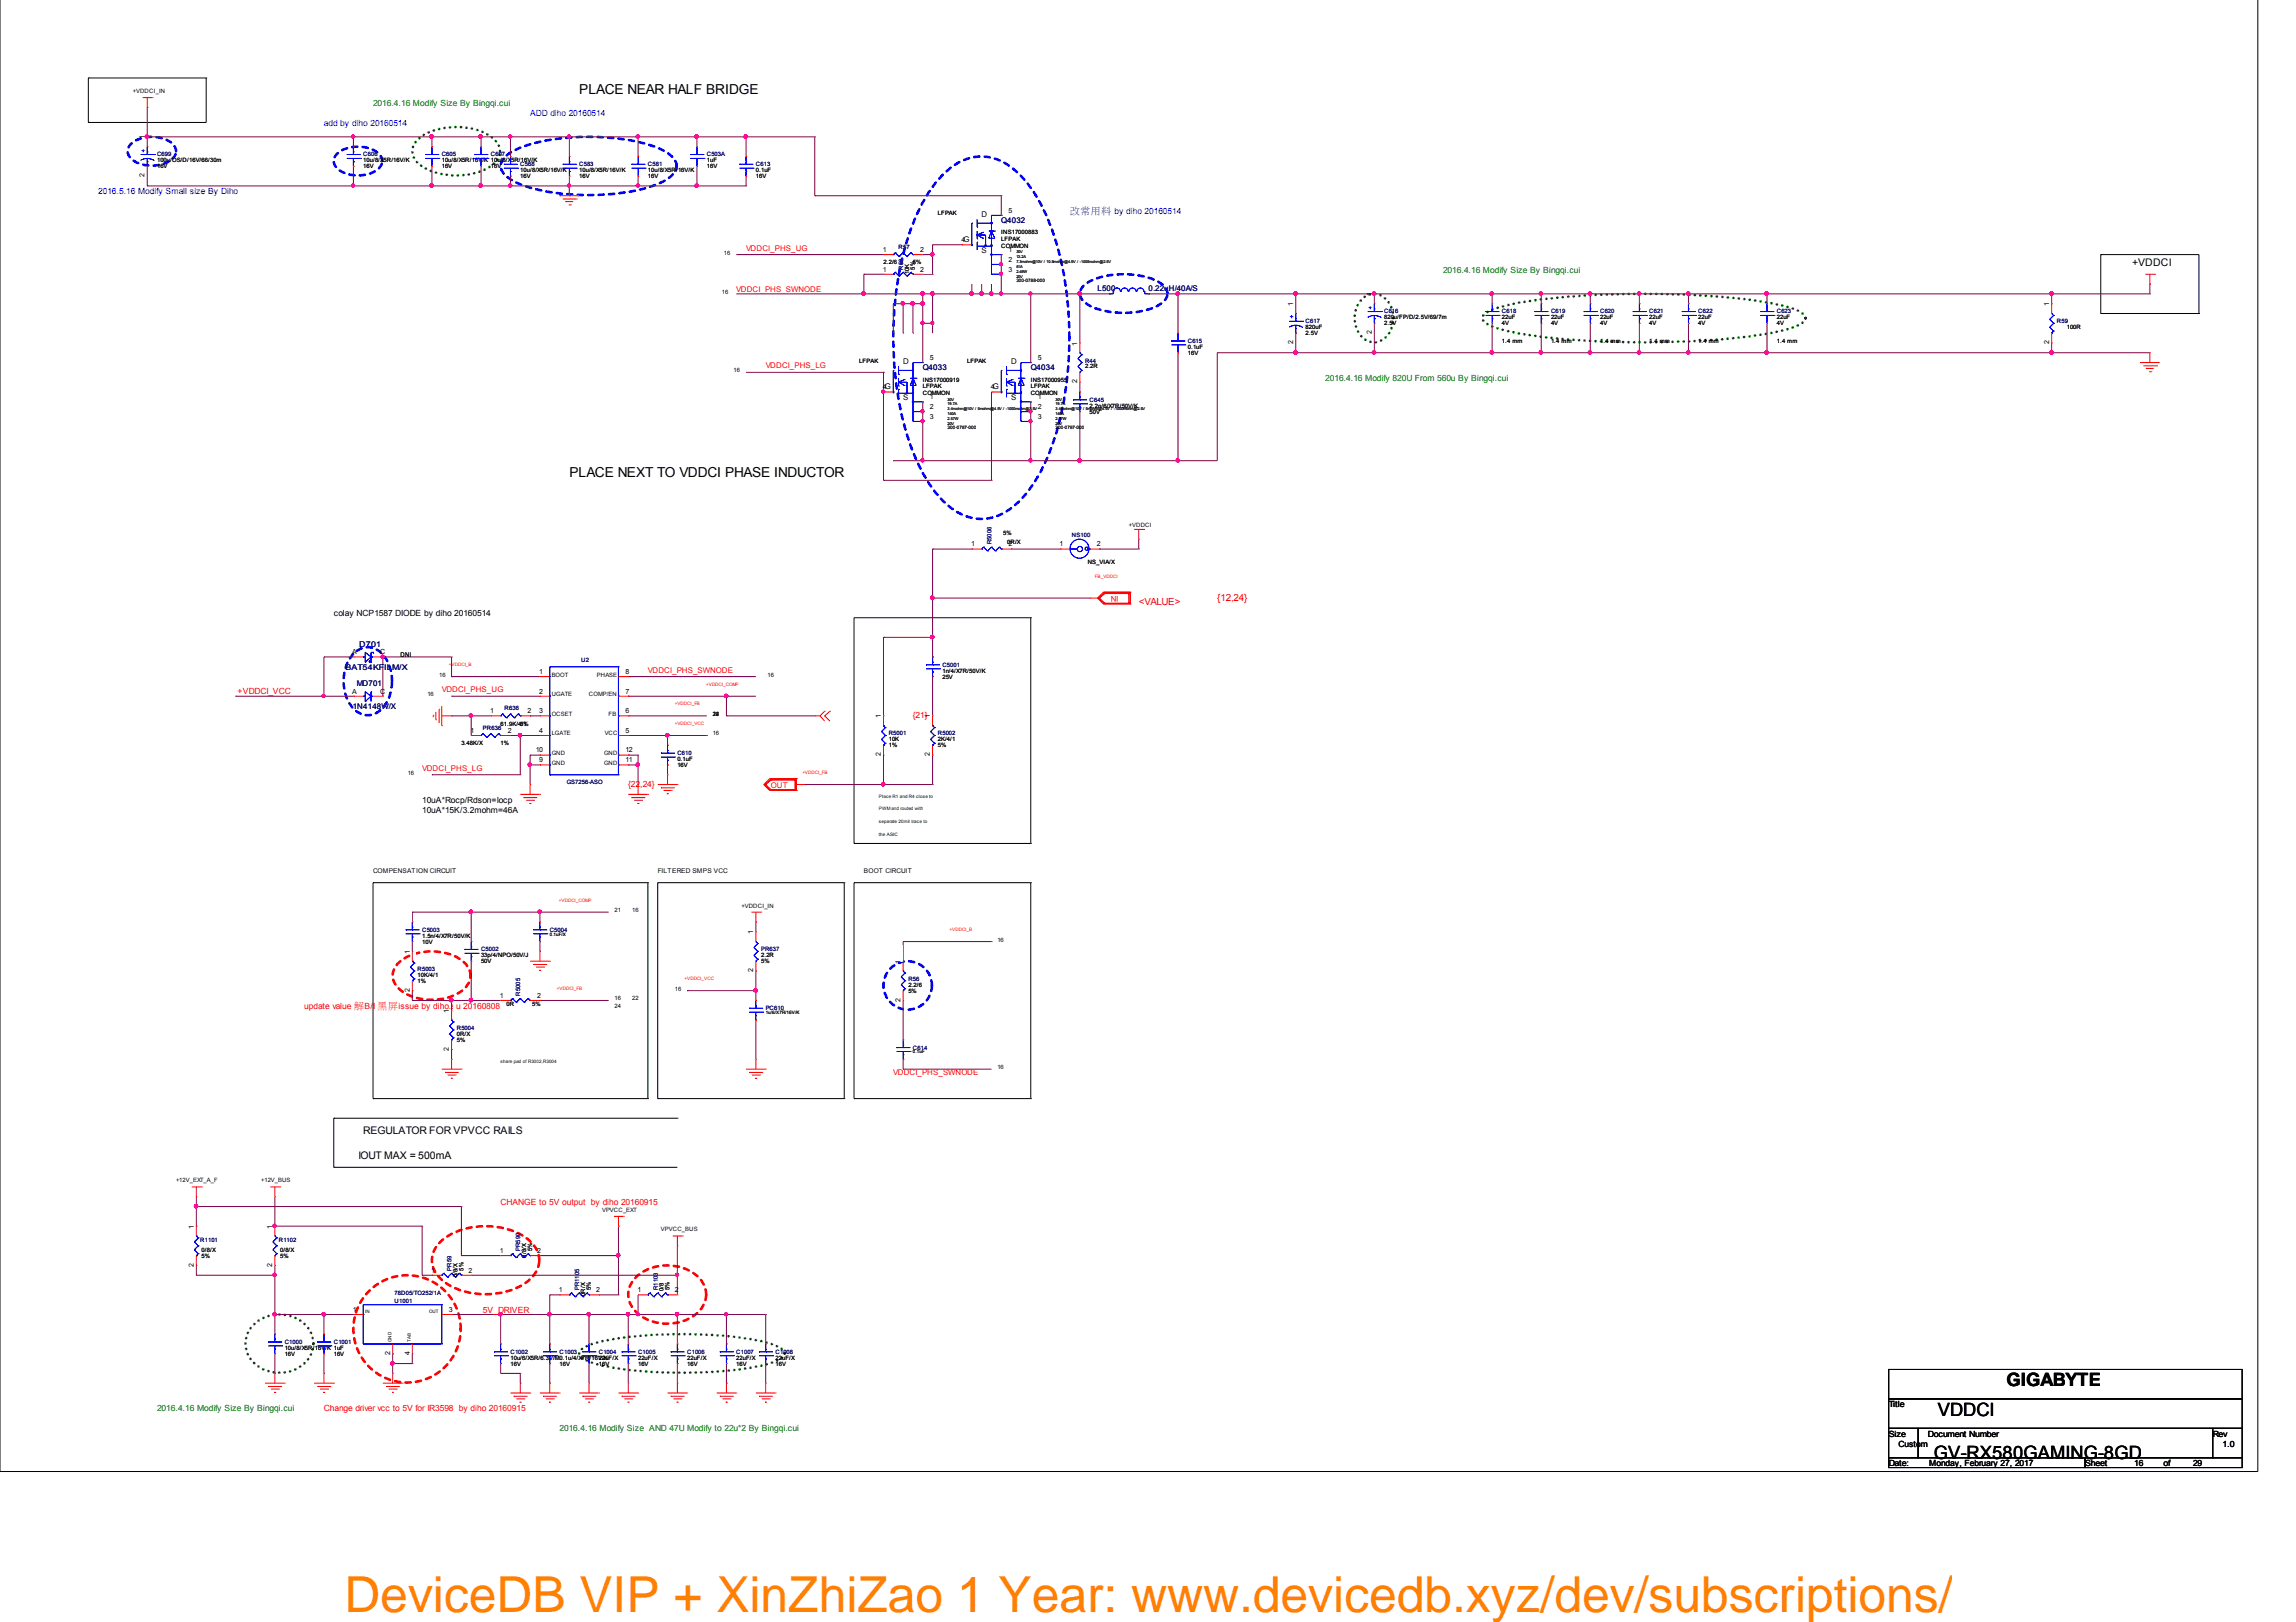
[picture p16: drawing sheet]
<svg xmlns="http://www.w3.org/2000/svg" width="297mm" height="210mm" viewBox="0 0 297 210" stroke-linecap="round" stroke-linejoin="round" font-family="sans-serif">
<defs><g id="words">
<text font-size="6.4" fill="#ff8000" x="44.6" y="208.5">DeviceDB VIP + XinZhiZao 1 Year: www.devicedb.xyz/dev/subscriptions/</text>
<g font-size="2.4">
<text x="259.6" y="179.4">GIGABYTE</text>
<text x="250.7" y="183.2">VDDCI</text>
<text x="250.2" y="188.8">GV-RX580GAMING-8GD</text>
</g>
<g font-size="1.8">
<text x="74.9" y="12.2">PLACE NEAR HALF BRIDGE</text>
<text x="73.7" y="61.7">PLACE NEXT TO VDDCI PHASE INDUCTOR</text>
</g>
<g font-size="1.4">
<text x="275.8" y="34.4">+VDDCI</text>
<text x="46.4" y="150">IOUT MAX = 500mA</text>
<text x="47" y="146.7">REGULATOR FOR VPVCC RAILS</text>
</g>
<text font-size="1.3" fill="#00f" x="138.4" y="27.7">改常用料</text>
<g font-size="1.3" fill="#f00">
<text x="157.5" y="77.8">{12,24}</text>
<text x="147.3" y="78.2">&lt;VALUE&gt;</text>
<text x="45.8" y="130.6">解</text>
<text x="48.9" y="130.6">黑屏</text>
</g>
<g font-size="1.1" fill="#00f">
<text x="41.9" y="16.3">add by diho 20160514</text>
<text x="68.6" y="15">ADD diho 20160514</text>
<text x="12.7" y="25.2">2016.5.16 Modify Small size By Diho</text>
<text x="144.2" y="27.7">by diho 20160514</text>
</g>
<g font-size="1.1" fill="#008000">
<text x="48.3" y="13.7">2016.4.16 Modify Size By Bingqi.cui</text>
<text x="186.7" y="35.3">2016.4.16 Modify Size By Bingqi.cui</text>
<text x="171.4" y="49.3">2016.4.16 Modify 820U From 560u By Bingqi.cui</text>
<text x="20.3" y="182.6">2016.4.16 Modify Size By Bingqi.cui</text>
<text x="72.4" y="185.2">2016.4.16 Modify Size AND 47U Modify to 22u*2 By Bingqi.cui</text>
</g>
<g font-size="1.1">
<text x="43.2" y="79.8">colay NCP1587 DIODE by diho 20160514</text>
<text x="54.6" y="103.9">10uA*Rocp/Rdson=Iocp</text>
<text x="54.6" y="105.3">10uA*15K/3.2mohm=46A</text>
<text x="244.3" y="182.1">Title</text>
<text x="244.3" y="185.9">Size</text>
<text x="249.4" y="185.9">Document Number</text>
<text x="286.3" y="185.9">Rev</text>
<text x="244.3" y="189.8">Date:</text>
<text x="245.6" y="187.2">Custom</text>
<text x="249.6" y="189.8">Monday, February 27, 2017</text>
<text x="269.7" y="189.8">Sheet</text>
<text x="276.1" y="189.8">16</text>
<text x="279.9" y="189.8">of</text>
<text x="283.7" y="189.8">29</text>
<text x="287.5" y="187.2">1.0</text>
</g>
<g font-size="1.1" fill="#f00">
<text x="30.7" y="89.8">+VDDCI_VCC</text>
<text x="118.1" y="93">{21}</text>
<text x="81.3" y="101.9">{22,24}</text>
<text x="39.4" y="130.6">update value</text>
<text x="47.2" y="130.6">B/I</text>
<text x="51.6" y="130.6">issue by diho.su 20160808</text>
<text x="64.8" y="156">CHANGE to 5V output by diho 20160915</text>
<text x="62.5" y="169.9">5V_DRIVER</text>
<text x="41.9" y="182.6">Change driver vcc to 5V for IR3598 by diho 20160915</text>
</g>
<g font-size="1">
<text x="127" y="28">D</text>
<text x="127" y="32.7">S</text>
<text x="116.8" y="47.1">D</text>
<text x="130.8" y="47.1">D</text>
<text x="116.8" y="51.7">S</text>
<text x="130.8" y="51.7">S</text>
</g>
<g font-size="1" fill="#000080">
<text x="129.5" y="28.9">Q4032</text>
<text x="142" y="37.7">L500</text>
<text x="148.6" y="37.7">0.22uH/40A/S</text>
<text x="119.4" y="47.9">Q4033</text>
<text x="133.3" y="47.9">Q4034</text>
<text x="46.5" y="83.7">D701</text>
<text x="44.7" y="86.7">BAT54KFILM/X</text>
<text x="46.1" y="88.7">MD701</text>
<text x="45.6" y="91.8">1N4148W/X</text>
</g>
<g font-size="1" fill="#f00">
<text x="96.5" y="32.4">VDDCI_PHS_UG</text>
<text x="95.2" y="37.8">VDDCI_PHS_SWNODE</text>
<text x="99.1" y="47.7">VDDCI_PHS_LG</text>
<text x="144.7" y="77.1" transform="rotate(-180 144.7 77.1)">IN</text>
<text x="57.2" y="89.6">VDDCI_PHS_UG</text>
<text x="83.8" y="87.1">VDDCI_PHS_SWNODE</text>
<text x="54.6" y="99.8">VDDCI_PHS_LG</text>
<text x="99.7" y="102">OUT</text>
<text x="115.6" y="139.1">VDDCI_PHS_SWNODE</text>
</g>
<g font-size=".9">
<text x="18.7" y="23" transform="rotate(-90 18.7 23)">2</text>
<text x="18.7" y="18" transform="rotate(-90 18.7 18)">1</text>
<text x="130.5" y="27.5">5</text>
<text x="114.2" y="35.2">1</text>
<text x="114.2" y="32.6">1</text>
<text x="119" y="35.2">2</text>
<text x="119" y="32.6">2</text>
<text x="124.4" y="31.3">4G</text>
<text x="130.5" y="32.6">1</text>
<text x="130.5" y="33.9">2</text>
<text x="130.5" y="35.2">3</text>
<text x="167.3" y="39.6" transform="rotate(-90 167.3 39.6)">1</text>
<text x="177.5" y="38.4" transform="rotate(-90 177.5 38.4)">1</text>
<text x="265.1" y="39.6" transform="rotate(-90 265.1 39.6)">1</text>
<text x="120.3" y="46.6">5</text>
<text x="134.3" y="46.6">5</text>
<text x="139.4" y="44.7" transform="rotate(-90 139.4 44.7)">1</text>
<text x="167.3" y="44.5" transform="rotate(-90 167.3 44.5)">2</text>
<text x="177.5" y="43.3" transform="rotate(-90 177.5 43.3)">2</text>
<text x="265.1" y="44.5" transform="rotate(-90 265.1 44.5)">2</text>
<text x="114.2" y="50.4">4G</text>
<text x="120.3" y="51.7">1</text>
<text x="120.3" y="52.9">2</text>
<text x="128.2" y="50.4">4G</text>
<text x="134.3" y="51.7">1</text>
<text x="134.3" y="52.9">2</text>
<text x="139.4" y="49.6" transform="rotate(-90 139.4 49.6)">2</text>
<text x="120.3" y="54.2">3</text>
<text x="134.3" y="54.2">3</text>
<text x="125.6" y="70.7">1</text>
<text x="130.5" y="70.7">2</text>
<text x="137.1" y="70.7">1</text>
<text x="141.9" y="70.7">2</text>
<text x="45.6" y="84.7">A</text>
<text x="45.6" y="89.8">A</text>
<text x="49.2" y="84.7">C</text>
<text x="49.2" y="89.8">C</text>
<text x="69.8" y="87.2">1</text>
<text x="69.8" y="89.8">2</text>
<text x="80.9" y="89.8">7</text>
<text x="80.9" y="87.2">8</text>
<text x="60.9" y="94.8">1</text>
<text x="63.4" y="92.3">1</text>
<text x="65.7" y="94.8">2</text>
<text x="68.2" y="92.3">2</text>
<text x="69.8" y="92.3">3</text>
<text x="69.8" y="94.8">4</text>
<text x="80.9" y="94.8">5</text>
<text x="80.9" y="92.3">6</text>
<text x="114" y="93" transform="rotate(-90 114 93)">1</text>
<text x="120.3" y="93" transform="rotate(-90 120.3 93)">1</text>
<text x="69.3" y="97.4">10</text>
<text x="69.8" y="98.7">9</text>
<text x="80.9" y="98.7">11</text>
<text x="80.9" y="97.4">12</text>
<text x="114" y="97.9" transform="rotate(-90 114 97.9)">2</text>
<text x="120.3" y="97.9" transform="rotate(-90 120.3 97.9)">2</text>
<text x="53" y="123.5" transform="rotate(-90 53 123.5)">1</text>
<text x="97.5" y="125.8" transform="rotate(-90 97.5 125.8)">2</text>
<text x="97.5" y="120.9" transform="rotate(-90 97.5 120.9)">1</text>
<text x="116.5" y="124.7" transform="rotate(-90 116.5 124.7)">1</text>
<text x="53" y="128.4" transform="rotate(-90 53 128.4)">2</text>
<text x="58.1" y="131.1" transform="rotate(-90 58.1 131.1)">1</text>
<text x="64.7" y="129.1">1</text>
<text x="69.5" y="129.1">2</text>
<text x="116.5" y="129.6" transform="rotate(-90 116.5 129.6)">2</text>
<text x="58.1" y="136" transform="rotate(-90 58.1 136)">2</text>
<text x="25.1" y="159" transform="rotate(-90 25.1 159)">1</text>
<text x="35.2" y="159" transform="rotate(-90 35.2 159)">1</text>
<text x="25.1" y="163.9" transform="rotate(-90 25.1 163.9)">2</text>
<text x="35.2" y="163.9" transform="rotate(-90 35.2 163.9)">2</text>
<text x="55.8" y="164.7">1</text>
<text x="60.6" y="164.7">2</text>
<text x="64.7" y="162.2">1</text>
<text x="69.5" y="162.2">2</text>
<text x="72.3" y="167.2">1</text>
<text x="77.1" y="167.2">2</text>
<text x="82.5" y="167.2">1</text>
<text x="87.3" y="167.2">2</text>
<text x="45.6" y="169.8">1</text>
<text x="58.1" y="169.8">3</text>
<text x="50.5" y="175.4" transform="rotate(-90 50.5 175.4)">2</text>
<text x="53" y="175.4" transform="rotate(-90 53 175.4)">4</text>
</g>
<g font-size=".8">
<text x="17.2" y="12">+VDDCI_IN</text>
<text x="20.3" y="21.8">16V</text>
<text x="20.3" y="21">100u/OS/D/16V/66/30m</text>
<text x="47" y="21.8">16V</text>
<text x="47" y="21">10u/8/X5R/16V/K</text>
<text x="57.2" y="21.8">16V</text>
<text x="57.2" y="21">10u/8/X5R/16V/K 10u/8/X5R/16V/K</text>
<text x="63.5" y="21.8">16V</text>
<text x="67.3" y="22.3">10u/8/X5R/16V/K</text>
<text x="67.3" y="23">16V</text>
<text x="74.9" y="22.3">10u/8/X5R/16V/K</text>
<text x="74.9" y="23">16V</text>
<text x="83.8" y="22.3">10u/8/X5R/16V/K</text>
<text x="83.8" y="23">16V</text>
<text x="91.4" y="21">1uF</text>
<text x="91.4" y="21.8">16V</text>
<text x="97.8" y="22.3">0.1uF</text>
<text x="97.8" y="23">16V</text>
<text x="121.3" y="27.9">LFPAK</text>
<text x="93.6" y="32.9">16</text>
<text x="114.3" y="34.2">2.2/6</text>
<text x="117.6" y="35.5" transform="rotate(-90 117.6 35.5)">10K</text>
<text x="118.1" y="34.2">5%</text>
<text x="118.4" y="34.9" transform="rotate(-90 118.4 34.9)">5%</text>
<text x="129.5" y="30.3">INS17000883</text>
<text x="129.5" y="32.1">COMMON</text>
<text x="129.5" y="31.2">LFPAK</text>
<text x="93.4" y="38">16</text>
<text x="179.1" y="41.3">820u/FP/D/2.5V/69/7m</text>
<text x="194.3" y="41.3">22uF</text>
<text x="200.7" y="41.3">22uF</text>
<text x="207" y="41.3">22uF</text>
<text x="213.4" y="41.3">22uF</text>
<text x="219.7" y="41.3">22uF</text>
<text x="229.9" y="41.3">22uF</text>
<text x="111.2" y="46.9">LFPAK</text>
<text x="125.1" y="46.9">LFPAK</text>
<text x="140.4" y="47.7">2.2R</text>
<text x="153.7" y="45.9">16V</text>
<text x="153.7" y="45.1">0.1uF</text>
<text x="168.9" y="43.4">2.5V</text>
<text x="168.9" y="42.6">820uF</text>
<text x="179.1" y="42.1">2.5V</text>
<text x="194.3" y="44.4">1.4 mm</text>
<text x="194.3" y="42.1">4V</text>
<text x="200.7" y="44.4">1.4 mm</text>
<text x="200.7" y="42.1">4V</text>
<text x="207" y="44.4">1.4 mm</text>
<text x="207" y="42.1">4V</text>
<text x="213.4" y="42.1">4V</text>
<text x="213.4" y="44.4">1.4 mm</text>
<text x="219.7" y="44.4">1.4 mm</text>
<text x="219.7" y="42.1">4V</text>
<text x="229.9" y="44.4">1.4 mm</text>
<text x="229.9" y="42.1">4V</text>
<text x="267.4" y="42.6">100R</text>
<text x="94.9" y="48.2">16</text>
<text x="119.4" y="49.4">INS17000919</text>
<text x="119.4" y="50.2">LFPAK</text>
<text x="119.4" y="51.2">COMMON</text>
<text x="133.3" y="49.4">INS17000955</text>
<text x="133.3" y="50.2">LFPAK</text>
<text x="133.3" y="51.2">COMMON</text>
<text x="141" y="52.8">2.2n/6/X7R/50V/K</text>
<text x="141" y="53.5">50V</text>
<text x="129.8" y="69.2">5%</text>
<text x="130.3" y="70.5">0R/X</text>
<text x="146.1" y="68.3">+VDDCI</text>
<text x="140.7" y="73">NS_VIA/X</text>
<text x="51.8" y="85">DNI</text>
<text x="56.8" y="87.6">16</text>
<text x="71.4" y="87.6">BOOT</text>
<text x="77.2" y="87.6">PHASE</text>
<text x="99.3" y="87.6">16</text>
<text x="121.9" y="87.1">1n/4/X7R/50V/K</text>
<text x="121.9" y="87.8">25V</text>
<text x="55.3" y="90.1">16</text>
<text x="64.8" y="93.9">61.9K/4/1</text>
<text x="67.3" y="93.9">5%</text>
<text x="71.4" y="90.1">UGATE</text>
<text x="71.4" y="92.6">OCSET</text>
<text x="71.4" y="95.2">LGATE</text>
<text x="76.2" y="90.1">COMP/EN</text>
<text x="78.2" y="95.2">VCC</text>
<text x="78.7" y="92.6">FB</text>
<text x="92.2" y="95.2">16</text>
<text x="92.2" y="92.6">24</text>
<text x="92.2" y="92.6">16</text>
<text x="92.6" y="92.6">2</text>
<text x="115" y="95.9">10K</text>
<text x="121.3" y="95.9">2K/4/1</text>
<text x="52.7" y="100.3">16</text>
<text x="59.7" y="96.4">3.48K/X</text>
<text x="64.8" y="96.4">1%</text>
<text x="71.4" y="97.7">GND</text>
<text x="71.4" y="99">GND</text>
<text x="78.1" y="99">GND</text>
<text x="78.1" y="97.7">GND</text>
<text x="87.6" y="98.5">0.1uF</text>
<text x="87.6" y="99.2">16V</text>
<text x="115" y="96.7">1%</text>
<text x="121.3" y="96.7">5%</text>
<text x="48.3" y="113">COMPENSATION CIRCUIT</text>
<text x="85.1" y="113">FILTERED SMPS VCC</text>
<text x="111.8" y="113">BOOT CIRCUIT</text>
<text x="79.5" y="118">21</text>
<text x="81.8" y="118">16</text>
<text x="95.9" y="117.4">+VDDCI_IN</text>
<text x="54.6" y="121.3">1.5n/4/X7R/50V/K</text>
<text x="54.6" y="122.1">10V</text>
<text x="62.2" y="123.9">33p/4/NPO/50V/J</text>
<text x="62.2" y="124.6">50V</text>
<text x="98.5" y="124.6">5%</text>
<text x="98.5" y="123.9">2.2R</text>
<text x="129" y="121.8">16</text>
<text x="54" y="127.2">1%</text>
<text x="54" y="126.4">10K/4/1</text>
<text x="65.5" y="130.1">0R</text>
<text x="68.8" y="130.1">5%</text>
<text x="79.5" y="130.4">24</text>
<text x="79.5" y="129.5">16</text>
<text x="81.8" y="129.5">22</text>
<text x="87.3" y="128.2">16</text>
<text x="117.5" y="128.5">5%</text>
<text x="117.5" y="127.7">2.2/6</text>
<text x="59.1" y="134.8">5%</text>
<text x="59.1" y="134">0R/X</text>
<text x="129" y="138.4">16</text>
<text x="22.8" y="153">+12V_EXT_A_F</text>
<text x="33.8" y="153">+12V_BUS</text>
<text x="26.1" y="162">0/8/X</text>
<text x="36.2" y="162">0/8/X</text>
<text x="68.8" y="161.9" transform="rotate(-90 68.8 161.9)">5%</text>
<text x="77.9" y="156.8">VPVCC_EXT</text>
<text x="85.5" y="159.4">VPVCC_BUS</text>
<text x="26.1" y="162.7">5%</text>
<text x="36.2" y="162.7">5%</text>
<text x="59.2" y="165.3" transform="rotate(-90 59.2 165.3)">0/8/X</text>
<text x="59.9" y="164.4" transform="rotate(-90 59.9 164.4)">5%</text>
<text x="68.1" y="162.7" transform="rotate(-90 68.1 162.7)">0/8/X</text>
<text x="75.7" y="167.7" transform="rotate(-90 75.7 167.7)">0R/X</text>
<text x="76.5" y="167" transform="rotate(-90 76.5 167)">5%</text>
<text x="85.9" y="167.1" transform="rotate(-90 85.9 167.1)">0/8</text>
<text x="86.6" y="167" transform="rotate(-90 86.6 167)">5%</text>
<text x="36.8" y="174.7">10u/8/X5R/16V/K 1uF</text>
<text x="36.8" y="175.4">16V</text>
<text x="43.2" y="175.4">16V</text>
<text x="66" y="176.7">16V</text>
<text x="66" y="176">10u/6/X5R/6.3V/M0.1u/4/X7R/16V/K</text>
<text x="72.4" y="176.7">16V</text>
<text x="77.5" y="176">22uF/X</text>
<text x="77.5" y="176.7">16V</text>
<text x="82.6" y="176.7">16V</text>
<text x="82.6" y="176">22uF/X</text>
<text x="88.9" y="176.7">16V</text>
<text x="88.9" y="176">22uF/X</text>
<text x="95.2" y="176.7">16V</text>
<text x="95.2" y="176">22uF/X</text>
<text x="100.3" y="176">22uF/X</text>
<text x="100.3" y="176.7">16V</text>
</g>
<g font-size=".8" fill="#00f">
<text x="18.3" y="19.7">+</text>
<text x="166.9" y="41.3">+</text>
<text x="177" y="40.1">+</text>
</g>
<g font-size=".8" fill="#000080">
<text x="20.3" y="20.2">C699</text>
<text x="47" y="20.2">C606</text>
<text x="57.2" y="20.2">C605</text>
<text x="63.5" y="20.2">C607</text>
<text x="67.3" y="21.5">C568</text>
<text x="74.9" y="21.5">C583</text>
<text x="83.8" y="21.5">C581</text>
<text x="91.4" y="20.2">C503A</text>
<text x="97.8" y="21.5">C613</text>
<text x="116.2" y="32.2">R57</text>
<text x="116.8" y="34.9" transform="rotate(-90 116.8 34.9)">R58</text>
<text x="168.9" y="41.8">C617</text>
<text x="179.1" y="40.6">C616</text>
<text x="194.3" y="40.6">C618</text>
<text x="200.7" y="40.6">C619</text>
<text x="207" y="40.6">C620</text>
<text x="213.4" y="40.6">C621</text>
<text x="219.7" y="40.6">C622</text>
<text x="229.9" y="40.6">C623</text>
<text x="266.1" y="41.8">R59</text>
<text x="140.4" y="46.9">R44</text>
<text x="153.7" y="44.4">C615</text>
<text x="141" y="52">C645</text>
<text x="128.3" y="70.5" transform="rotate(-90 128.3 70.5)">R5006</text>
<text x="138.7" y="69.5">NS100</text>
<text x="75.2" y="85.7">U2</text>
<text x="121.9" y="86.3">C5001</text>
<text x="62.5" y="94.4">PR636</text>
<text x="65.3" y="91.9">R636</text>
<text x="115" y="95.2">R5001</text>
<text x="121.3" y="95.2">R5002</text>
<text x="73.3" y="101.4">GS7256-ASO</text>
<text x="87.6" y="97.7">C610</text>
<text x="54" y="125.7">R5003</text>
<text x="54.6" y="120.6">C5003</text>
<text x="62.2" y="123.1">C5002</text>
<text x="71.1" y="120.6">C5004</text>
<text x="98.5" y="123.1">PR637</text>
<text x="67.3" y="128.9" transform="rotate(-90 67.3 128.9)">R5005</text>
<text x="99.1" y="130.7">PC610</text>
<text x="117.5" y="126.9">R56</text>
<text x="59.1" y="133.3">R5004</text>
<text x="118.1" y="135.8">C614</text>
<text x="25.9" y="160.7">R1101</text>
<text x="36.1" y="160.7">R1102</text>
<text x="67.3" y="161.9" transform="rotate(-90 67.3 161.9)">PR590</text>
<text x="51.1" y="167.6">78D05/TO252/1A</text>
<text x="58.4" y="164.4" transform="rotate(-90 58.4 164.4)">PR59</text>
<text x="74.9" y="167" transform="rotate(-90 74.9 167)">PR1105</text>
<text x="85.1" y="167" transform="rotate(-90 85.1 167)">R1103</text>
<text x="36.8" y="173.9">C1000</text>
<text x="43.2" y="173.9">C1001</text>
<text x="51.1" y="168.6">U1001</text>
<text x="66" y="175.2">C1002</text>
<text x="72.4" y="175.2">C1003</text>
<text x="77.5" y="175.2">C1004</text>
<text x="82.6" y="175.2">C1005</text>
<text x="88.9" y="175.2">C1006</text>
<text x="95.2" y="175.2">C1007</text>
<text x="100.3" y="175.2">C1008</text>
</g>
<g font-size=".6">
<text x="131.5" y="36.5">300-0788-000</text>
<text x="122.6" y="55.6">300-0787-000</text>
<text x="136.6" y="55.6">300-0787-000</text>
<text x="113.7" y="106.5">separate 20mil trace to</text>
<text x="113.7" y="103.2">Place R1 and R4 close to</text>
<text x="113.7" y="104.8">PWM and routed with</text>
<text x="113.7" y="108.1">the ASIC</text>
<text x="71.1" y="121.1">0.1uF/X</text>
<text x="99.1" y="131.2">1u/6/X7R/16V/K</text>
<text x="64.8" y="137.5">share pad of R3002,R3004</text>
<text x="118.1" y="136.3">0.1uF</text>
<text x="47.2" y="169.9">IN</text>
<text x="50.6" y="173.7" transform="rotate(-90 50.6 173.7)">GND</text>
<text x="53.2" y="173.7" transform="rotate(-90 53.2 173.7)">TAB</text>
<text x="55.5" y="169.9">OUT</text>
</g>
<g font-size=".6" fill="#f00">
<text x="141.6" y="74.9">FB_VDDCI</text>
<text x="58.1" y="86.2">+VDDCI_B</text>
<text x="91.4" y="88.7">+VDDCI_COMP</text>
<text x="87.3" y="91.3">+VDDCI_FB</text>
<text x="87.3" y="93.8">+VDDCI_VCC</text>
<text x="103.8" y="100.2">+VDDCI_FB</text>
<text x="72.3" y="116.7">+VDDCI_COMP</text>
<text x="122.9" y="120.5">+VDDCI_B</text>
<text x="72.1" y="128.1">+VDDCI_FB</text>
<text x="88.6" y="126.8">+VDDCI_VCC</text>
</g>
<g font-size=".5">
<text x="131.5" y="34.1">7.3mohm@10V / 10.8mohm@4.5V / -1000mohm@2.5V</text>
<text x="131.5" y="33.4">13.2A</text>
<text x="131.5" y="35.3">2.49W</text>
<text x="131.5" y="34.6">81A</text>
<text x="131.5" y="32.8">30V</text>
<text x="131.5" y="35.9">20V</text>
<text x="122.6" y="53.1">3.4mohm@10V / 5mohm@4.5V / -1000mohm@2.5V</text>
<text x="122.6" y="51.8">30V</text>
<text x="122.6" y="52.4">19.7A</text>
<text x="122.6" y="53.7">140A</text>
<text x="136.6" y="53.7">140A</text>
<text x="136.6" y="51.8">30V</text>
<text x="136.6" y="52.4">19.7A</text>
<text x="136.6" y="53.1">3.4mohm@10V / 5mohm@4.5V / -1000mohm@2.5V</text>
<text x="122.6" y="54.4">2.57W</text>
<text x="122.6" y="55">20V</text>
<text x="136.6" y="55">20V</text>
<text x="136.6" y="54.4">2.57W</text>
</g>
</g></defs>
<g fill="none" stroke="#000" stroke-width=".13">
<path d="M0 -.1v190.5h292.1v-190.5M11.4 10.1h15.3M11.4 15.8h.1M11.4 10.1h.1M11.4 10.1v5.7M26.7 10.1h.1M26.7 10.1v5.7h-15.3M271.8 32.9h.1M271.8 32.9v7.7M271.8 32.9h12.7v7.7M271.8 40.6h.1M271.8 40.6h12.7"/>
<path d="M284.5 40.6h.1M133.3 79.9h.1M133.3 79.9v29.2M133.4 79.9h-22.9v29.2M48.3 114.2h.1M48.3 114.2v28M48.3 114.2h35.5M83.8 114.2h.1M83.8 114.2v28M85.1 114.2h.1M85.1 114.2h24.1M85.1 114.2v28"/>
<path d="M109.2 114.2h.1M109.2 114.2v28M110.5 109.1h22.8M110.5 114.2h.1M110.5 109.1h.1M110.5 114.2h22.9M110.5 114.2v28M133.3 114.2h.1M133.3 109.1h.1M133.3 114.2v28M43.2 151.1h44.4M43.2 144.7h.1"/>
<path d="M43.2 151.1h.1M43.2 144.7v6.4M43.2 144.7h44.4M48.3 142.2h.1M48.3 142.2h35.5M83.8 142.2h.1M85.1 142.2h.1M85.1 142.2h24.1M87.6 144.7h.1M109.2 142.2h.1M110.5 142.2h22.8M110.5 142.2h.1"/>
<path d="M133.3 142.2h.1"/>
</g>
<path d="M54.1 18a8.4 8.4 0 0 1 7.8-1.1 4.2 4.2 0 0 1 2.7 2.1 2.2 2.2 0 0 1-1.2 2.6 9 9 0 0 1-8.7 0 2.35 2.35 0 0 1-1.3-2.6l.3-.5zM176.2 38.7a2.26 2.26 0 0 1 3.8 1.1 3.3 3.3 0 0 1-1.7 4.4 2.38 2.38 0 0 1-2.8-1.7 3.7 3.7 0 0 1 .7-3.8zM191.9 40.8a5.4 5.4 0 0 1 2.7-1.2 83.9 83.9 0 0 1 18.1-1.6 83.9 83.9 0 0 1 18 1.6 5.4 5.4 0 0 1 2.8 1.2l.1 .4-.1 .3a5.4 5.4 0 0 1-2.8 1.2 83.9 83.9 0 0 1-18 1.6 83.9 83.9 0 0 1-18.1-1.6 5.4 5.4 0 0 1-2.7-1.2l-.1-.3zM33 171.2a4.8 4.8 0 0 1 7.2 1.2 3.6 3.6 0 0 1-2.3 4.9 4.7 4.7 0 0 1-5.8-2 3.4 3.4 0 0 1 .9-4.1zM75.1 174.8a5.1 5.1 0 0 1 2.6-1.2 57.4 57.4 0 0 1 21 0 5.1 5.1 0 0 1 2.7 1.2l.1 .3-.1 .4a5.1 5.1 0 0 1-2.7 1.2 57.4 57.4 0 0 1-21 0 5.1 5.1 0 0 1-2.6-1.2l-.2-.4z" fill="none" stroke="#008000" stroke-width=".34" stroke-dasharray="0 .7"/>
<g fill="none" stroke="#00f" stroke-width=".34" stroke-dasharray=".7 .7">
<path d="M16.8 18.8a4.3 4.3 0 0 1 5.7 0 1.28 1.28 0 0 1-.4 1.9 4.5 4.5 0 0 1-5.3-.3 1.21 1.21 0 0 1 0-1.6zM43.5 20a4.3 4.3 0 0 1 5.6 0 1.28 1.28 0 0 1-.3 2 4.5 4.5 0 0 1-5.3-.3 1.21 1.21 0 0 1 0-1.7zM65.2 20.5a9.6 9.6 0 0 1 5.2-2.3 30.5 30.5 0 0 1 13.8 .6 6.5 6.5 0 0 1 2.9 1.7 1.44 1.44 0 0 1 0 2 9.6 9.6 0 0 1-5.2 2.2 30.5 30.5 0 0 1-13.8-.6 6.5 6.5 0 0 1-2.9-1.6 1.44 1.44 0 0 1 0-2zM121.8 22.8a6.6 6.6 0 0 1 7.3-2.1 11.7 11.7 0 0 1 5.5 5.7 37.5 37.5 0 0 1 3.7 17.3 39.9 39.9 0 0 1-2.9 15.8 14.5 14.5 0 0 1-5.2 6.7 6.1 6.1 0 0 1-7.4-.7 17.7 17.7 0 0 1-4.9-7.6 44.6 44.6 0 0 1 0-28.4 20.2 20.2 0 0 1 3.9-6.7zM140.1 37.1a6.6 6.6 0 0 1 4.3-1.6 9.7 9.7 0 0 1 5.9 1.2 1.41 1.41 0 0 1 .7 1.3 1.41 1.41 0 0 1-.7 1.2 10.2 10.2 0 0 1-7.8 .9 4.2 4.2 0 0 1-2.7-1.7l-.1-.4 .1-.5zM45.8 84.5a2.49 2.49 0 0 1 4 .5 5.6 5.6 0 0 1-.5 6.8 2.49 2.49 0 0 1-3.9-.5 5.6 5.6 0 0 1 .4-6.8z"/>
<circle cx="117.4" cy="127.5" r="3.1"/>
</g>
<g fill="none" stroke="#f00" stroke-width=".34" stroke-dasharray=".7 .7">
<path d="M51.5 124.7a6.8 6.8 0 0 1 6.9-1.2 3.2 3.2 0 0 1 2.5 2.8 3.2 3.2 0 0 1-2.5 2.7 7.3 7.3 0 0 1-6.4-.7 2.27 2.27 0 0 1-.5-3.6zM57.2 160.5a9.6 9.6 0 0 1 11.2 0 3.2 3.2 0 0 1 0 5.2 9.6 9.6 0 0 1-11.2 0 3.2 3.2 0 0 1 0-5.2zM82.5 165.1a6.1 6.1 0 0 1 8.2 .5 3.2 3.2 0 0 1-1.1 4.8 6.1 6.1 0 0 1-7.6-1 3 3 0 0 1 .5-4.3z"/>
<circle cx="52.7" cy="172" r="6.9"/>
</g>
<g fill="none" stroke="#800040" stroke-width=".13">
<path d="M152.4 38h.1M152.4 38v5.1M152.4 38h125.7M167.6 38h.1M167.6 38v2.6M177.8 38h.1M177.8 38v1.3M193 38h.1M193 38v1.3M199.4 38h.1M199.4 38v1.3M205.7 38h.1"/>
<path d="M205.7 38v1.3M212.1 38h.1M212.1 38v1.3M218.4 38h.1M218.4 38v1.3M228.6 38h.1M228.6 38v1.3M265.4 38h.1M265.4 38v1.3M278.1 38h.1M278.1 36.8h.1M278.1 36.8v1.2"/>
<path d="M142.2 71h5.1M142.2 71h.1M147.3 71h.1M147.3 69.8v1.2M58.4 87.6h11.4M58.4 87.6h.1M116.8 121.8h.1M116.8 121.8v2.6M25.4 156.1h.1M25.4 158.7h.1M25.4 156.1h34.3M25.4 154.9v3.8"/>
<path d="M35.6 158.7h.1M35.6 154.9v3.8M35.6 158.7h19M54.6 158.7h.1M54.6 158.7v6.3M59.7 156.1h.1M59.7 156.1v6.4M54.6 165h.1M54.6 165h1.3M55.9 165h.1M59.7 162.5h.1M59.7 162.5h5.1"/>
</g>
<g fill="#f0f" stroke="#f0f" stroke-width=".13">
<circle cx="35.5" cy="158.6" r=".21"/>
<circle cx="25.4" cy="156.1" r=".21"/>
<circle cx="152.4" cy="38" r=".21"/>
<circle cx="167.6" cy="38" r=".21"/>
<circle cx="177.8" cy="38" r=".21"/>
<circle cx="193" cy="38" r=".21"/>
<circle cx="199.3" cy="38" r=".21"/>
<circle cx="205.7" cy="38" r=".21"/>
<circle cx="212" cy="38" r=".21"/>
<circle cx="218.4" cy="38" r=".21"/>
<circle cx="228.6" cy="38" r=".21"/>
<circle cx="265.4" cy="38" r=".21"/>
</g>
<path d="M116.3 122.3h.5v2.1h-.5z" fill="#fff"/>
<path d="M53.3 118h.1M53.3 118v1.3M116.8 121.8h11.5M128.3 121.8h.1" fill="none" stroke="#800040" stroke-width=".13"/>
<path d="M52.8 116.3h.5v3h-.5z" fill="#fff"/>
<g fill="none" stroke="#800040" stroke-width=".13">
<path d="M19 17.7h.1M19 13.9h.1M19 13.9v5.1M45.7 17.7h16.5M45.7 17.7h.1M55.9 17.7h.1M55.9 17.7v1.3M62.2 17.7h.1M62.2 17.7v1.3M82.5 17.7h.1M82.6 17.7h22.8M90.2 17.7h.1"/>
<path d="M90.2 17.7v1.3M96.5 17.7h.1M96.5 17.7v2.5M105.4 17.7h.1M105.4 17.7v7.6M19 24.1h.1M19 21.5v2.6M19 24.1h26.7M45.7 24.1h.1M55.9 24.1h.1M55.9 21.5v2.6M55.9 24.1h10.1"/>
<path d="M62.2 24.1h.1M62.2 21.5v2.6M66 24.1h.1M73.7 24.1h8.9M82.5 24.1h.1M90.2 24.1h.1M90.2 21.5v2.6M90.2 24.1h6.3M96.5 24.1h.1M96.5 22.8h.1M96.5 22.8v1.3M105.4 25.3h.1"/>
<path d="M105.4 25.3h24.1M133.3 59.6h.1M139.7 59.6h.1M139.7 53.3v6.3M152.4 59.6h.1M152.4 45.6h.1M152.4 45.6v14M157.5 45.6h.1M157.5 45.6v14h-24.2M157.5 45.6h120.6M167.6 45.6h.1M167.6 43.1h.1"/>
<path d="M167.6 43.1v2.5M177.8 45.6h.1M177.8 41.8v3.8M193 45.6h.1M193 41.8v3.8M199.4 45.6h.1M199.4 41.8v3.8M205.7 45.6h.1M205.7 41.8v3.8M212.1 45.6h.1M212.1 41.8v3.8M218.4 45.6h.1"/>
<path d="M218.4 41.8v3.8M228.6 45.6h.1M228.6 41.8v3.8M265.4 45.6h.1M265.4 44.4v1.2M120.6 77.4h.1M120.6 71h.1M120.6 71v14M120.6 71h5.1M120.6 77.4h20.4M125.7 71h.1M141 77.4h.1"/>
<path d="M58.4 92.6h5.1M58.4 92.6h.1M61 92.6h.1M61 92.6v2.6M68.6 99h.1M68.6 97.7h.1M68.6 97.7v3.8M68.6 97.7h1.2M68.6 99h1.2M69.8 97.7h.1M69.8 99h.1M81.3 90.1h16.5"/>
<path d="M81.3 90.1h.1M81.3 92.6h.1M81.3 99h.1M81.3 97.7h.1M81.3 95.2h10.1M81.3 97.7h1.2M81.3 99h1.2M81.3 92.6h10.1M82.5 99h.1M82.5 97.7h.1M82.5 97.7v3.8M86.4 95.2h.1"/>
<path d="M86.4 96.4h.1M86.4 99h.1M86.4 95.2v1.2M86.4 99v1.3M91.4 95.2h.1M94 92.6h11.4M94 92.6h.1M94 90.1h.1M94 90.1v2.5M114.3 82.5h.1M114.3 82.5v10.1M114.3 97.7v3.8"/>
<path d="M114.3 82.5h6.3M120.6 82.5h.1M120.6 85h.1M120.6 97.7v3.8M53.3 118h25.4M61 118h.1M61 118v3.8M69.8 118h.1M69.8 118v1.3M97.8 119.3h.1M97.8 119.3v1.3M104.1 101.5h16.5"/>
<path d="M104.1 101.5h.1M114.3 101.5h.1M120.6 101.5h.1M58.4 135.8h.1M58.4 135.8v1.3M61 121.8h.1M69.8 129.5h8.9M69.8 129.5h.1M69.8 123.1h.1M69.8 121.8v1.3M88.9 128.2h.1M88.9 128.2h8.9"/>
<path d="M97.8 128.2h.1M97.8 125.7h.1M97.8 132h.1M97.8 125.7v3.8M97.8 132v5.1M25.4 165h.1M25.4 163.8v1.2M35.6 177.7h.1M35.6 175.2v2.5M41.9 175.2h.1M41.9 175.2v2.5M50.8 176.5h2.5"/>
<path d="M50.8 176.5h.1M50.8 175.2h.1M50.8 175.2v2.5M53.3 176.5h.1M53.3 175.2v1.3M64.8 176.5h.1M64.8 176.5v1.2M71.1 179h.1M71.1 176.5v2.5M76.2 176.5h.1M76.2 176.5v2.5M81.3 176.5h.1"/>
<path d="M81.3 176.5v2.5M87.6 176.5h.1M87.6 176.5v2.5M94 179h.1M94 176.5v2.5"/>
</g>
<g fill="#f0f" stroke="#f0f" stroke-width=".13">
<circle cx="60.9" cy="118" r=".21"/>
<circle cx="69.8" cy="118" r=".21"/>
<circle cx="93.9" cy="90.1" r=".21"/>
<circle cx="114.3" cy="101.5" r=".21"/>
<circle cx="19" cy="17.7" r=".21"/>
<circle cx="55.8" cy="17.7" r=".21"/>
<circle cx="45.7" cy="17.7" r=".21"/>
<circle cx="62.2" cy="17.7" r=".21"/>
<circle cx="90.1" cy="17.7" r=".21"/>
<circle cx="82.5" cy="17.7" r=".21"/>
<circle cx="96.5" cy="17.7" r=".21"/>
<circle cx="86.3" cy="95.1" r=".21"/>
<circle cx="97.7" cy="128.2" r=".21"/>
<circle cx="120.6" cy="82.4" r=".21"/>
<circle cx="120.6" cy="77.4" r=".21"/>
<circle cx="45.7" cy="24" r=".21"/>
<circle cx="55.8" cy="24" r=".21"/>
<circle cx="62.2" cy="24" r=".21"/>
<circle cx="66" cy="24" r=".21"/>
<circle cx="73.6" cy="24" r=".21"/>
<circle cx="90.1" cy="24" r=".21"/>
<circle cx="50.8" cy="176.4" r=".21"/>
<circle cx="60.9" cy="92.6" r=".21"/>
<circle cx="68.5" cy="98.9" r=".21"/>
<circle cx="82.5" cy="98.9" r=".21"/>
<circle cx="139.7" cy="59.6" r=".21"/>
<circle cx="133.3" cy="59.6" r=".21"/>
<circle cx="152.4" cy="59.6" r=".21"/>
<circle cx="167.6" cy="45.6" r=".21"/>
<circle cx="177.8" cy="45.6" r=".21"/>
<circle cx="193" cy="45.6" r=".21"/>
<circle cx="199.3" cy="45.6" r=".21"/>
<circle cx="205.7" cy="45.6" r=".21"/>
<circle cx="212" cy="45.6" r=".21"/>
<circle cx="218.4" cy="45.6" r=".21"/>
<circle cx="265.4" cy="45.6" r=".21"/>
<circle cx="228.6" cy="45.6" r=".21"/>
</g>
<path d="M25.6 163.8h.3v4.3h-.3z" fill="#fff"/>
<path d="M53.3 121.8h.1M53.3 121.8v1.3M25.4 165h10.2M35.6 165h.1M35.6 170.1h.1M35.6 172.6h.1M35.6 163.8v8.8M35.6 170.1h10.1M41.9 170.1h.1M41.9 172.6h.1M41.9 170.1v2.5M45.7 170.1h.1" fill="none" stroke="#800040" stroke-width=".13"/>
<g fill="#f0f" stroke="#f0f" stroke-width=".13">
<circle cx="35.5" cy="165" r=".21"/>
<circle cx="35.5" cy="170.1" r=".21"/>
<circle cx="41.9" cy="170.1" r=".21"/>
</g>
<path d="M53.5 121.8h.3v4.5h-.3z" fill="#fff"/>
<path d="M58.4 129.5h.1M58.4 129.5v1.2" fill="none" stroke="#800040" stroke-width=".13"/>
<circle cx="58.4" cy="129.4" r=".21" fill="#f0f" stroke="#f0f" stroke-width=".13"/>
<path d="M58.6 129.5h.3v4.5h-.3z" fill="#fff"/>
<path d="M53.3 129.5h.1M53.3 128.2h.1M53.3 128.2v1.3M53.3 129.5h11.5M61 129.5h.1M61 124.4v5.1M64.8 129.5h.1M116.8 129.5h.1M116.8 129.5v5" fill="none" stroke="#800040" stroke-width=".13"/>
<g fill="#f0f" stroke="#f0f" stroke-width=".13">
<circle cx="58.4" cy="129.4" r=".21"/>
<circle cx="60.9" cy="129.4" r=".21"/>
</g>
<path d="M117 129.5h.3v4.5h-.3z" fill="#fff"/>
<path d="M120.6 87.6h.1M120.6 87.6v5" fill="none" stroke="#800040" stroke-width=".13"/>
<path d="M120.8 87.6h.4v4.4h-.4z" fill="#fff"/>
<path d="M139.7 50.7h.1M139.7 49.5v1.2" fill="none" stroke="#800040" stroke-width=".13"/>
<path d="M139.9 49.5h.3v4.4h-.3z" fill="#fff"/>
<path d="M68.6 92.6h.1M68.6 92.6h1.2" fill="none" stroke="#800040" stroke-width=".13"/>
<path d="M70.1 91.9h5.8v.4h-5.8z" fill="#fff"/>
<path d="M119.4 35.5h1.2M120.6 35.5h.1" fill="none" stroke="#800040" stroke-width=".13"/>
<path d="M119.4 35h6.2v.4h-6.2z" fill="#fff"/>
<path d="M119.4 32.9h.1M119.4 32.9h1.2M120.6 32.9h.1M120.6 32.9v2.6M130.8 71h6.4M137.2 71h.1" fill="none" stroke="#800040" stroke-width=".13"/>
<circle cx="120.6" cy="32.9" r=".21" fill="#f0f" stroke="#f0f" stroke-width=".13"/>
<path d="M137.4 70.3h5.9v.4h-5.9z" fill="#fff"/>
<path d="M66 95.2h1.3M67.3 95.2h.1M58.4 170.1h6.4M64.8 170.1h.1" fill="none" stroke="#800040" stroke-width=".13"/>
<circle cx="67.3" cy="95.1" r=".21" fill="#f0f" stroke="#f0f" stroke-width=".13"/>
<path d="M67.3 94.7h3.1v.4h-3.1z" fill="#fff"/>
<g fill="none" stroke="#800040" stroke-width=".13">
<path d="M19 17.7h.1M19.1 17.7h26.6M45.7 17.7h.1M45.7 17.7v1.3M62.2 17.7h.1M62.2 17.7h20.3M66 17.7h.1M66 17.7v2.5M73.7 17.7h.1M73.7 17.7v2.5M82.5 17.7h.1M82.5 17.7v2.5"/>
<path d="M45.7 24.1h.1M45.7 21.5v2.6M45.7 24.1h10.2M55.9 24.1h.1M66 22.8h.1M66 24.1h.1M66 22.8v1.3M66 24.1h7.7M73.7 24.1h.1M73.7 25.3h.1M73.7 22.8v2.5M82.5 22.8h.1"/>
<path d="M82.5 24.1h.1M82.5 22.8v1.3M82.6 24.1h7.6M95.2 38h48.3M95.2 32.9h19.1M111.8 38h.1M111.8 35.5h.1M111.8 35.5v2.5M111.8 35.5h2.5M114.3 32.9h.1M115.6 39.3h.1M115.6 39.3v3.8"/>
<path d="M115.6 39.3h3.8M116.8 39.3h.1M116.8 39.3v3.8M118.1 39.3h.1M118.1 39.3v3.8M119.4 38h.1M119.4 39.3h.1M119.4 38v8.9M120.6 31.7h3.9M120.6 38h.1M120.6 31.7h.1M120.6 32.9h.1"/>
<path d="M120.6 31.7v1.2M120.6 38v5.1M125.7 38h.1M125.7 36.8v1.2M127 38h.1M127 36.8v1.2M128.3 38h.1M128.3 36.8v1.2M129.5 25.3h.1M129.5 34.2h.1M129.5 38h.1M129.5 35.5h.1"/>
<path d="M129.5 25.3v2.6M129.5 32.9v5.1M133.3 38h.1M133.3 38v8.9M139.7 38h.1M139.7 38v6.4M148.6 38h3.8M148.6 38h.1M96.5 48.2h17.8M114.3 48.2h.1M114.3 50.7h.1M114.3 48.2v14"/>
<path d="M115.6 59.6h17.7M115.6 43.1h.1M115.6 59.6h.1M116.8 43.1h.1M118.1 43.1h.1M119.4 41.8h.1M119.4 53.3h.1M119.4 54.5h.1M119.4 59.6h.1M119.4 52v7.6M119.4 41.8h1.2M120.6 41.8h.1"/>
<path d="M128.3 50.7v11.5M133.3 53.3h.1M133.3 59.6h.1M133.3 54.5h.1M133.3 52v7.6M114.3 62.2h.1M114.3 62.2h14M128.3 62.2h.1M30.5 90.1h.1M30.5 90.1h15.2M41.9 85h.1M41.9 90.1h.1"/>
<path d="M41.9 85v5.1M41.9 85h3.8M45.7 90.1h.1M49.5 85h.1M49.5 85v5.1M49.5 85h8.9M58.4 90.1h11.4M58.4 90.1h.1M58.4 85h.1M58.4 87.6h.1M58.4 85v2.6M67.3 95.2h2.5"/>
<path d="M67.3 95.2h.1M67.3 95.2v5.1M81.3 87.6h.1M81.3 87.6h16.5M55.9 100.3h.1M55.9 100.3h11.4M67.3 100.3h.1M116.8 138.4h11.5M116.8 138.4h.1M116.8 137.1h.1M116.8 137.1v1.3M80 158.7h.1"/>
<path d="M80 158.7v8.9M61 165h26.6M64.8 170.1h.1M64.8 170.1h34.3M64.8 170.1v3.8M64.8 177.7h2.5M67.3 177.7h.1M67.3 179h.1M67.3 177.7v1.3M69.8 162.5h10.2M71.1 170.1h.1M71.1 167.6h.1"/>
<path d="M71.1 167.6v6.3M71.1 167.6h1.3M72.4 167.6h.1M76.2 170.1h.1M76.2 170.1v3.8M77.5 167.6h2.5M77.5 167.6h.1M80 162.5h.1M80 167.6h.1M81.3 170.1h.1M81.3 170.1v3.8M82.5 170.1h.1"/>
<path d="M82.5 167.6v2.5M87.6 165h.1M87.6 170.1h.1M87.6 161.2v6.4M87.6 170.1v3.8M94 170.1h.1M94 173.9h.1M94 170.1v3.8M99.1 176.5h.1M99.1 170.1h.1M99.1 170.1v3.8M99.1 176.5v2.5"/>
</g>
<g fill="#f0f" stroke="#f0f" stroke-width=".13">
<circle cx="67.3" cy="95.1" r=".21"/>
<circle cx="111.7" cy="38" r=".21"/>
<circle cx="119.3" cy="38" r=".21"/>
<circle cx="119.3" cy="39.3" r=".21"/>
<circle cx="118.1" cy="39.3" r=".21"/>
<circle cx="116.8" cy="39.3" r=".21"/>
<circle cx="120.6" cy="38" r=".21"/>
<circle cx="125.7" cy="38" r=".21"/>
<circle cx="127" cy="38" r=".21"/>
<circle cx="139.7" cy="38" r=".21"/>
<circle cx="128.2" cy="38" r=".21"/>
<circle cx="87.6" cy="165" r=".21"/>
<circle cx="87.6" cy="170.1" r=".21"/>
<circle cx="81.2" cy="170.1" r=".21"/>
<circle cx="76.2" cy="170.1" r=".21"/>
<circle cx="71.1" cy="170.1" r=".21"/>
<circle cx="64.7" cy="170.1" r=".21"/>
<circle cx="93.9" cy="170.1" r=".21"/>
<circle cx="80" cy="162.4" r=".21"/>
<circle cx="129.5" cy="34.2" r=".21"/>
<circle cx="129.5" cy="35.4" r=".21"/>
<circle cx="133.3" cy="38" r=".21"/>
<circle cx="129.5" cy="38" r=".21"/>
<circle cx="119.3" cy="41.8" r=".21"/>
<circle cx="120.6" cy="41.8" r=".21"/>
<circle cx="114.3" cy="50.7" r=".21"/>
<circle cx="119.3" cy="53.2" r=".21"/>
<circle cx="119.3" cy="54.5" r=".21"/>
<circle cx="133.3" cy="53.2" r=".21"/>
<circle cx="119.3" cy="59.6" r=".21"/>
<circle cx="133.3" cy="54.5" r=".21"/>
<circle cx="19" cy="17.7" r=".21"/>
<circle cx="55.8" cy="24" r=".21"/>
<circle cx="49.5" cy="85" r=".21"/>
<circle cx="41.9" cy="90.1" r=".21"/>
<circle cx="82.5" cy="17.7" r=".21"/>
<circle cx="62.2" cy="17.7" r=".21"/>
<circle cx="66" cy="17.7" r=".21"/>
<circle cx="73.6" cy="17.7" r=".21"/>
<circle cx="66" cy="24" r=".21"/>
<circle cx="82.5" cy="24" r=".21"/>
<circle cx="82.5" cy="170.1" r=".21"/>
<circle cx="35.5" cy="158.6" r=".21"/>
<circle cx="25.4" cy="156.1" r=".21"/>
<circle cx="152.4" cy="38" r=".21"/>
<circle cx="167.6" cy="38" r=".21"/>
<circle cx="177.8" cy="38" r=".21"/>
<circle cx="193" cy="38" r=".21"/>
<circle cx="199.3" cy="38" r=".21"/>
<circle cx="205.7" cy="38" r=".21"/>
<circle cx="212" cy="38" r=".21"/>
<circle cx="218.4" cy="38" r=".21"/>
<circle cx="228.6" cy="38" r=".21"/>
<circle cx="265.4" cy="38" r=".21"/>
<circle cx="60.9" cy="118" r=".21"/>
<circle cx="69.8" cy="118" r=".21"/>
<circle cx="93.9" cy="90.1" r=".21"/>
<circle cx="114.3" cy="101.5" r=".21"/>
<circle cx="55.8" cy="17.7" r=".21"/>
<circle cx="45.7" cy="17.7" r=".21"/>
<circle cx="90.1" cy="17.7" r=".21"/>
<circle cx="96.5" cy="17.7" r=".21"/>
<circle cx="86.3" cy="95.1" r=".21"/>
<circle cx="97.7" cy="128.2" r=".21"/>
<circle cx="120.6" cy="82.4" r=".21"/>
<circle cx="120.6" cy="77.4" r=".21"/>
<circle cx="45.7" cy="24" r=".21"/>
<circle cx="62.2" cy="24" r=".21"/>
<circle cx="73.6" cy="24" r=".21"/>
<circle cx="90.1" cy="24" r=".21"/>
<circle cx="50.8" cy="176.4" r=".21"/>
<circle cx="60.9" cy="92.6" r=".21"/>
<circle cx="68.5" cy="98.9" r=".21"/>
<circle cx="82.5" cy="98.9" r=".21"/>
<circle cx="139.7" cy="59.6" r=".21"/>
<circle cx="133.3" cy="59.6" r=".21"/>
<circle cx="152.4" cy="59.6" r=".21"/>
<circle cx="167.6" cy="45.6" r=".21"/>
<circle cx="177.8" cy="45.6" r=".21"/>
<circle cx="193" cy="45.6" r=".21"/>
<circle cx="199.3" cy="45.6" r=".21"/>
<circle cx="205.7" cy="45.6" r=".21"/>
<circle cx="212" cy="45.6" r=".21"/>
<circle cx="218.4" cy="45.6" r=".21"/>
<circle cx="265.4" cy="45.6" r=".21"/>
<circle cx="228.6" cy="45.6" r=".21"/>
<circle cx="35.5" cy="165" r=".21"/>
<circle cx="35.5" cy="170.1" r=".21"/>
<circle cx="41.9" cy="170.1" r=".21"/>
<circle cx="58.4" cy="129.4" r=".21"/>
<circle cx="60.9" cy="129.4" r=".21"/>
<circle cx="120.6" cy="32.9" r=".21"/>
</g>
<g fill="none" stroke="#f00" stroke-width=".13">
<path d="M18.5 12.6h1.2M19 13.9h.1M19 19h.1M19 12.6v1.3M19.7 12.6h.1M45.7 19h.1M55.9 19h.1M62.2 19h.1M90.2 19h.1M19 21.5h.1M45.7 21.5h.1M55.9 21.5h.1"/>
<path d="M62.2 21.5h.1M66 20.2h.1M66 22.8h.1M72.4 25.3h2.5M72.4 25.3h.1M72.8 25.8h1.8M73.2 26.1h.1M73.2 26.1h1M73.6 26.5h.2M73.7 24.1h.1M73.7 20.2h.1M73.7 22.8h.1"/>
<path d="M73.7 24.1v1.2M73.8 26.5h.1M74.6 25.8h.1M82.5 20.2h.1M82.5 22.8h.1M90.2 21.5h.1M96.5 20.2h.1M96.5 22.8h.1M114.3 35.5h.1M114.3 32.9h.1M114.3 35.5h1.3M114.3 32.9h1.3"/>
<path d="M118.1 35.5h1.3M118.1 32.9h1.3M119.4 35.5h.1M119.4 32.9h.1M124.5 31.7h.1M124.5 31.7h1.2M129.5 32.9h.1M129.5 34.2h.1M129.5 35.5h.1M129.5 27.9h.1M143.5 38h.1M148.6 38h.1"/>
<path d="M177.8 39.3h.1M193 39.3h.1M199.4 39.3h.1M205.7 39.3h.1M212.1 39.3h.1M218.4 39.3h.1M228.6 39.3h.1M265.4 39.3h.1M265.4 39.3v1.3M277.5 35.5h1.3M278.1 36.8h.1M278.1 35.5v1.3"/>
<path d="M278.8 35.5h.1M114.3 50.7h.1M114.3 50.7h1.3M119.4 52h.1M119.4 53.3h.1M119.4 54.5h.1M119.4 46.9h.1M128.3 50.7h.1M128.3 50.7h1.2M133.3 52h.1M133.3 53.3h.1M133.3 54.5h.1"/>
<path d="M133.3 46.9h.1M139.7 50.7h.1M139.7 53.3h.1M139.7 44.4h.1M139.7 49.5h.1M139.7 44.4v1.2M139.7 48.2v1.3M152.4 43.1h.1M152.4 45.6h.1M167.6 40.6h.1M167.6 43.1h.1M177.8 41.8h.1"/>
<path d="M193 41.8h.1M199.4 41.8h.1M205.7 41.8h.1M212.1 41.8h.1M218.4 41.8h.1M228.6 41.8h.1M265.4 44.4h.1M265.4 43.1v1.3M276.9 46.9h.1M276.9 46.9h2.5M277.3 47.3h1.8M277.6 47.7h.1"/>
<path d="M277.6 47.7h1M278 48.1h.3M278.1 45.6h.1M278.1 45.6v1.3M278.3 48.1h.1M279.1 47.3h.1M125.7 71h.1M125.7 71h1.3M129.5 71h1.3M130.8 71h.1M137.2 71h.1M137.2 71h1.2"/>
<path d="M141 77.4h1.2M141 71h1.2M142 77.4h.1M142 77.4l.7 .8M142.2 77.4h.1M142.2 77.4l.7 .7M142.2 77.4l.7 .8M142.2 71h.1M142.7 76.6h3.5M142.7 78.2h.1M142.7 76.6h.1M142.7 78.2h3.5"/>
<path d="M142.7 76.6l-.7 .8M142.9 78.1h.1M142.9 76.8h.1M142.9 78.2h.1M142.9 76.6h.1M142.9 76.8l-.7 .6M142.9 78.1h3.1M142.9 76.6l-.7 .8M142.9 76.8h3.1M146 78.1h.1M146 76.8h.1M146 76.8v1.3"/>
<path d="M146.2 78.2h.1M146.2 76.6h.1M146.2 76.6v1.6M146.7 68.5h1.3M147.3 69.8h.1M147.3 68.5v1.3M148 68.5h.1M45.7 90.1h1.3M45.7 85h1.3M45.7 85h.1M45.7 90.1h.1M48.3 90.1h1.2"/>
<path d="M48.3 85h1.2M49.5 85h.1M49.5 90.1h.1M56 92.6h.1M56 92.6v.2M56.4 93.1h.1M56.4 92.1v1M56.8 91.8h.1M56.8 91.8v1.8M57.1 93.9h.1M57.1 92.6h1.3M57.1 91.4v2.5"/>
<path d="M58.4 92.6h.1M61 95.2h1.2M61 95.2h.1M63.5 92.6h.1M63.5 92.6h1.3M64.8 95.2h1.2M66 95.2h.1M67.3 92.6h1.3M68.6 92.6h.1M69.8 87.6h.1M69.8 90.1h.1M69.8 92.6h.1"/>
<path d="M69.8 95.2h.1M69.8 99h.1M69.8 97.7h.1M69.9 92.6h1.2M69.9 87.6h1.2M69.9 90.1h1.2M69.9 95.2h1.2M69.9 99h1.2M69.9 97.7h1.2M80 92.6h1.3M80 87.6h1.3M80 90.1h1.3"/>
<path d="M80 95.2h1.3M80 99h1.3M80 97.7h1.3M81.3 95.2h.1M81.3 92.6h.1M81.3 90.1h.1M81.3 87.6h.1M81.3 99h.1M81.3 97.7h.1M86.4 96.4h.1M86.4 99h.1M105.4 92.6h.1"/>
<path d="M105.4 92.6h.7M106.1 92.6l.6 .7M106.1 92.6h.1M106.7 92.6h.1M106.7 92h.1M106.7 92l-.6 .6M106.7 92.6l.7 .7M107.4 92l-.7 .6M107.4 92h.1M114.3 92.6h.1M114.3 97.7h.1M114.3 92.6v1.3"/>
<path d="M114.3 96.4v1.3M120.6 92.6h.1M120.6 97.7h.1M120.6 85h.1M120.6 87.6h.1M120.6 92.6v1.3M120.6 96.4v1.3M53.3 119.3h.1M67.3 102.8h2.6M67.7 103.2h1.8M67.7 103.2h.1M68.1 103.6h1"/>
<path d="M68.5 104h.1M68.5 104h.2M68.6 101.5h.1M68.6 101.5v1.3M69.1 103.6h.1M69.8 102.8h.1M69.8 119.3h.1M81.3 102.8h2.5M81.7 103.2h1.8M81.7 103.2h.1M82 103.6h1.1M82.5 104h.1"/>
<path d="M82.5 104h.2M82.5 101.5h.1M82.5 101.5v1.3M83.1 103.6h.1M83.8 102.8h.1M85.1 101.5h2.5M85.5 102h.1M85.5 102h1.8M85.9 102.3h1M86.3 102.7h.1M86.3 102.7h.2M86.4 100.3h.1"/>
<path d="M86.4 100.3v1.2M86.9 102.3h.1M87.6 101.5h.1M97.2 118h1.3M97.8 119.3h.1M97.8 118v1.3M98.5 118h.1M98.8 101.5h.1M98.8 101.5l.8 .8M99 101.5h.1M99 101.5l.7 .8M99 101.5l.7 .7"/>
<path d="M99.1 101.5h.1M99.1 101.5l.6 .7M99.6 102.3h3.4M99.6 100.8l-.8 .7M99.6 100.8h.1M99.6 102.3h.1M99.6 100.8h3.4M99.7 100.9l-.6 .6M99.7 100.9l-.7 .6M99.7 100.8l-.7 .7M99.7 100.9h.1M99.7 102.2h.1"/>
<path d="M99.7 100.8h.1M99.7 102.3h.1M99.7 100.9h3.2M99.7 102.2h3.2M102.9 101.5h.1M102.9 100.9h.1M102.9 102.2h.1M102.9 100.9v1.3M102.9 101.5h1.2M103 100.8h.1M103 102.3h.1M103 100.8v1.5"/>
<path d="M53.3 123.1h.1M53.3 128.2h.1M53.3 121.8h.1M53.3 123.1v1.3M53.3 126.9v1.3M57.1 138.4h2.6M57.6 138.8h.1M57.6 138.8h1.8M57.9 139.1h1M58.3 139.5h.1M58.3 139.5h.3M58.4 137.1h.1"/>
<path d="M58.4 130.7h.1M58.4 135.8h.1M58.4 130.7v1.3M58.4 134.5v1.3M58.4 137.1v1.3M58.9 139.1h.1M59.7 138.4h.1M61 121.8h.1M61 124.4h.1M64.8 129.5h1.2M64.8 129.5h.1M68.6 124.4h2.5"/>
<path d="M68.6 129.5h1.2M69 124.8h1.8M69 124.8h.1M69.3 125.2h1.1M69.8 125.6h.1M69.8 125.6h.2M69.8 123.1h.1M69.8 129.5h.1M69.8 121.8h.1M69.8 123.1v1.3M70.4 125.2h.1M71.1 124.4h.1"/>
<path d="M96.5 138.4h2.6M96.9 138.8h.1M96.9 138.8h1.8M97.3 139.1h1M97.7 139.5h.1M97.7 139.5h.3M97.8 137.1h.1M97.8 129.5h.1M97.8 132h.1M97.8 120.6h.1M97.8 125.7h.1M97.8 120.6v1.2"/>
<path d="M97.8 124.4v1.3M97.8 137.1v1.3M98.3 139.1h.1M99.1 138.4h.1M116.8 134.5h.1M116.8 137.1h.1M116.8 124.4h.1M116.8 129.5h.1M116.8 124.4v1.3M116.8 128.2v1.3M24.8 153.6h1.3M25.4 154.9h.1"/>
<path d="M25.4 158.7h.1M25.4 153.6v1.3M25.4 158.7v1.2M26.1 153.6h.1M35 153.6h1.2M35.6 154.9h.1M35.6 158.7h.1M35.6 153.6v1.3M35.6 158.7v1.2M36.2 153.6h.1M79.4 157.4h1.3M80 158.7h.1"/>
<path d="M80 157.4v1.3M80.7 157.4h.1M87 159.9h1.3M87.6 159.9v1.3M88.3 159.9h.1M25.4 163.8h.1M25.4 162.5v1.3M34.3 179h2.5M34.7 179.4h.1M34.7 179.4h1.8M35.1 179.8h1M35.6 177.7h.1"/>
<path d="M35.6 172.6h.1M35.6 175.2h.1M35.6 163.8h.1M35.6 162.5v1.3M35.6 177.7v1.3M36.1 179.8h.1M36.8 179h.1M40.6 179h2.6M41.1 179.4h.1M41.1 179.4h1.7M41.4 179.8h1M41.9 177.7h.1"/>
<path d="M41.9 172.6h.1M41.9 175.2h.1M41.9 177.7v1.3M42.4 179.8h.1M43.2 179h.1M45.7 170.1h1.3M45.7 170.1h.1M49.5 179h2.6M50 179.4h1.7M50 179.4h.1M50.3 179.8h1M50.8 177.7h.1"/>
<path d="M50.8 175.2h.1M50.8 173.9v1.3M50.8 177.7v1.3M51.3 179.8h.1M52.1 179h.1M53.3 175.2h.1M53.3 173.9v1.3M55.9 165h.1M55.9 165h1.2M57.1 170.1h1.3M58.4 170.1h.1M59.7 165h1.3"/>
<path d="M61 165h.1M64.8 162.5h1.2M64.8 173.9h.1M64.8 176.5h.1M64.8 162.5h.1M67.3 179h.1M67.3 179v1.3M68.6 162.5h1.2M69.8 162.5h.1M71.1 179h.1M71.1 173.9h.1M71.1 176.5h.1"/>
<path d="M71.1 179v1.3M72.4 167.6h.1M72.4 167.6h1.3M76.2 179h.1M76.2 173.9h.1M76.2 176.5h.1M76.2 179v1.3M76.2 167.6h1.3M77.5 167.6h.1M81.3 179h.1M81.3 173.9h.1M81.3 176.5h.1"/>
<path d="M81.3 179v1.3M82.5 167.6h.1M82.6 167.6h1.2M86.4 167.6h1.2M87.6 179h.1M87.6 161.2h.1M87.6 167.6h.1M87.6 173.9h.1M87.6 176.5h.1M87.6 179v1.3M94 179h.1M94 173.9h.1"/>
<path d="M94 176.5h.1M94 179v1.3M99.1 179h.1M99.1 173.9h.1M99.1 176.5h.1M99.1 179v1.3M35.5 180.2h.1M35.5 180.2h.2M41.8 180.2h.1M41.8 180.2h.3M50.7 180.2h.1M50.7 180.2h.3"/>
<path d="M66 180.3h2.6M66.5 180.7h.1M66.5 180.7h1.7M66.8 181h1M67.2 181.5h.1M67.2 181.5h.3M67.8 181h.1M68.6 180.3h.1M69.8 180.3h2.6M70.3 180.7h.1M70.3 180.7h1.8M70.6 181h1"/>
<path d="M71 181.5h.1M71 181.5h.3M71.6 181h.1M72.4 180.3h.1M74.9 180.3h2.6M75.4 180.7h1.7M75.4 180.7h.1M75.7 181h1M76.1 181.5h.1M76.1 181.5h.3M76.7 181h.1M77.5 180.3h.1"/>
<path d="M80 180.3h2.6M80.4 180.7h1.8M80.4 180.7h.1M80.8 181h1M81.2 181.5h.1M81.2 181.5h.2M81.8 181h.1M82.5 180.3h.1M86.4 180.3h2.5M86.8 180.7h1.8M86.8 180.7h.1M87.1 181h1"/>
<path d="M87.5 181.5h.1M87.5 181.5h.3M88.1 181h.1M88.9 180.3h.1M92.7 180.3h2.5M93.1 180.7h.1M93.1 180.7h1.8M93.5 181h1M93.9 181.5h.1M93.9 181.5h.2M94.5 181h.1M95.2 180.3h.1"/>
<path d="M97.8 180.3h2.5M98.2 180.7h.1M98.2 180.7h1.8M98.6 181h1M99 181.5h.1M99 181.5h.2M99.6 181h.1M100.3 180.3h.1"/>
</g>
<path d="M244.3 177.2h45.8v3.8h-45.8zM244.3 181h45.8v3.8h-45.8zM244.3 184.8h3.9v3.9h-3.9zM244.3 188.7h25.4v1.2h-25.4zM248.2 184.8h38.1v3.9h-38.1zM269.7 188.7h20.4v1.2h-20.4zM286.3 184.8h3.8v3.9h-3.8z" fill="none" stroke="#000" stroke-width=".13"/>
<g fill="none" stroke="#00f" stroke-width=".13">
<path d="M18.2 20h1.8M19 19.7h.1M19 20h.1M19 19v1M20 20h.1M44.9 20h.1M44.9 20h1.8M45.7 19.7h.1M45.7 20h.1M45.7 19v1M55 20h1.8M55 20h.1"/>
<path d="M55.9 19.7h.1M55.9 20h.1M55.9 19v1M61.4 20h1.8M61.4 20h.1M62.2 19.7h.1M62.2 20h.1M62.2 19v1M89.3 20h1.8M89.3 20h.1M90.2 19.7h.1M90.2 20h.1"/>
<path d="M90.2 19v1M18.2 20.7a1.6 1.6 0 0 1 1.8 .1M19 20.9h.1M19 20.5v1M44.9 20.5h1.8M45.7 20.9h.1M45.7 20.5v1M46.7 20.5h.1M55 20.5h1.8M55.9 20.9h.1M55.9 20.5v1M56.8 20.5h.1"/>
<path d="M61.4 20.5h1.8M62.2 20.9h.1M62.2 20.5v1M63.2 20.5h.1M65.2 21.3h1.8M65.2 21.3h.1M65.2 21.8h1.8M66 22.2h.1M66 20.9h.1M66 21.3h.1M66 20.2v1.1M66 21.8v1"/>
<path d="M67 21.8h.1M72.8 21.3h.1M72.8 21.8h1.8M72.8 21.3h1.8M73.7 22.2h.1M73.7 20.9h.1M73.7 21.3h.1M73.7 20.2v1.1M73.7 21.8v1M74.6 21.8h.1M81.7 21.3h1.8M81.7 21.3h.1"/>
<path d="M81.7 21.8h1.8M82.5 22.2h.1M82.5 20.9h.1M82.5 21.3h.1M82.5 20.2v1.1M82.5 21.8v1M83.5 21.8h.1M89.3 20.5h1.8M90.2 20.9h.1M90.2 20.5v1M91.1 20.5h.1M95.7 21.3h1.8"/>
<path d="M95.7 21.3h.1M95.7 21.8h1.8M96.5 22.2h.1M96.5 20.9h.1M96.5 21.3h.1M96.5 20.2v1.1M96.5 21.8v1M97.5 21.8h.1M115.6 35.5h.1M115.6 32.9h.1M115.8 35.2l-.2 .3M115.8 32.7l-.2 .2"/>
<path d="M115.8 35.2h.1M115.8 32.7h.1M115.8 35.2l.5 .5M115.8 32.7l.5 .5M116.3 35.7h.1M116.3 33.2h.1M116.8 35.2l-.5 .5M116.8 32.7l-.5 .5M116.8 35.2h.1M116.8 32.7h.1M116.8 35.2l.5 .5M116.8 32.7l.5 .5"/>
<path d="M117.3 35.7h.1M117.3 33.2h.1M117.9 35.2h.1M117.9 32.7h.1M117.9 35.2l.2 .3M117.9 32.7l.2 .2M117.9 35.2l-.6 .5M117.9 32.7l-.6 .5M118.1 35.5h.1M118.1 32.9h.1M125.7 31.7h.1M125.7 28.9h.1"/>
<path d="M125.7 28.9v2.9M126.4 30.4h1.1v1.4M126.4 30.4h.1M126.4 30.9h.1M126.4 29.4h.1M126.4 31.3h.1M126.4 28.9h1.9M126.4 30.4l.8 .4M126.4 28.4v1M126.4 29.9v1M126.4 31.3v1.1M126.4 31.8h1.9"/>
<path d="M127.2 30.1l-.8 .3M127.2 30.1h.1M127.2 30.8h.1M127.5 31.8h.1M127.9 30.8h.1M127.9 29.9h.8M128.3 29.9l.4 .9h-.8M128.3 29.9h.1M128.3 28.9h.1M128.3 31.8h.1M128.3 35.5h.1M128.3 29.9l-.4 .9"/>
<path d="M128.3 35.5h1.2M128.3 32.9h1.2M128.3 34.2h1.2M128.7 29.9h.1M129.5 27.9h-1.2v7.6M129.5 27.9h.1M129.5 35.5h.1M129.5 32.9h.1M129.5 34.2h.1M143.5 38h.1M144 37.8h.1M144 37.8v.2h-.5"/>
<path d="M144.9 37.8a.47 .47 0 0 0-.4-.5 .47 .47 0 0 0-.5 .5M146 37.8a.47 .47 0 0 0-.5-.5 .47 .47 0 0 0-.5 .5M147 37.8a.47 .47 0 0 0-.5-.5 .47 .47 0 0 0-.4 .5M148 37.8a.47 .47 0 0 0-.5-.5 .47 .47 0 0 0-.4 .5M148.1 37.8h.1M148.1 37.8v.2h.5M148.6 38h.1M177.8 40h.1M177.8 39.3v1M193 40h.1M193 39.3v1M199.4 40h.1"/>
<path d="M199.4 39.3v1M205.7 40h.1M205.7 39.3v1M212.1 40h.1M212.1 39.3v1M218.4 40h.1M218.4 39.3v1M228.6 40h.1M228.6 39.3v1M115.6 50.7h.1M115.6 47.9h.1M115.6 47.9v3"/>
<path d="M116.2 49.5h.1M116.2 50h.1M116.2 48.4h.1M116.2 50.4h.1M116.2 47.9h1.9M116.2 49.5l.8 .4M116.2 47.4v1M116.2 49v1M116.2 50.4v1M116.2 50.9h1.9M116.2 49.5h1.1v1.4M117 49.1l-.8 .4"/>
<path d="M117 49.1h.1M117 49.9h.1M117.3 50.9h.1M117.8 49.9h.1M117.8 49h.7M118.1 49h.1M118.1 47.9h.1M118.1 50.9h.1M118.1 54.5h.1M118.1 49l-.3 .9M118.1 54.5h1.3M118.1 52h1.3"/>
<path d="M118.1 53.3h1.3M118.1 49l.4 .9h-.7M118.5 49h.1M119.4 46.9h-1.3v7.6M119.4 46.9h.1M119.4 54.5h.1M119.4 52h.1M119.4 53.3h.1M129.5 50.7h.1M129.5 47.9h.1M129.5 47.9v3M130.2 49.5h1.1v1.4"/>
<path d="M130.2 49.5h.1M130.2 50h.1M130.2 48.4h.1M130.2 50.4h.1M130.2 47.9h1.9M130.2 50.9h1.9M130.2 49.5l.8 .4M130.2 47.4v1M130.2 49v1M130.2 50.4v1M131 49.1l-.8 .4M131 49.1h.1"/>
<path d="M131 49.9h.1M131.3 50.9h.1M131.7 49.9h.1M131.7 49h.8M132.1 49h.1M132.1 47.9h.1M132.1 50.9h.1M132.1 54.5h.1M132.1 54.5h1.2M132.1 52h1.2M132.1 53.3h1.2M132.1 49l-.4 .9"/>
<path d="M132.1 49l.4 .9h-.8M132.5 49h.1M133.3 46.9h-1.2v7.6M133.3 46.9h.1M133.3 54.5h.1M133.3 52h.1M133.3 53.3h.1M138.9 51.7h.1M138.9 52.3h1.7M138.9 51.7h1.7M139.4 46.4h.1M139.4 47.4h.1"/>
<path d="M139.4 47.4l.6 .5M139.4 46.4l.6 .5M139.7 52.7h.1M139.7 51.4h.1M139.7 51.7h.1M139.7 48.2h.1M139.7 45.6h.1M139.7 50.7v1M139.7 52.3v1M139.7 45.6l.3 .3M140 47.9h.1M140 46.9h.1"/>
<path d="M140 45.9h.1M140 45.9l-.6 .5M140 46.9l-.6 .5M140 47.9l-.3 .3M140.6 52.3h.1M151.6 44.1h.1M151.6 44.6h1.7M151.6 44.1h1.7M152.4 45.1h.1M152.4 43.8h.1M152.4 44.1h.1M152.4 43.1v1"/>
<path d="M152.4 44.6v1M153.3 44.6h.1M166.8 42.3a1.6 1.6 0 0 1 1.8 .1M166.8 41.6h1.8M167.6 42.5h.1M167.6 41.2h.1M167.6 41.6h.1M167.6 40.6v1M167.6 42.1v1M168.6 41.6h.1M176.9 41.1a1.6 1.6 0 0 1 1.8 0M177 40.3h1.7"/>
<path d="M177.8 41.2h.1M177.8 40.3h.1M177.8 40.8v1M178.7 40.3h.1M192.2 40.3h.1M192.2 40.8h1.8M192.2 40.3h1.8M193 41.2h.1M193 40.3h.1M193 40.8v1M194 40.8h.1M198.5 40.3h.1"/>
<path d="M198.5 40.8h1.8M198.5 40.3h1.8M199.4 41.2h.1M199.4 40.3h.1M199.4 40.8v1M200.3 40.8h.1M204.9 40.3h.1M204.9 40.8h1.8M204.9 40.3h1.8M205.7 41.2h.1M205.7 40.3h.1M205.7 40.8v1"/>
<path d="M206.7 40.8h.1M211.2 40.3h.1M211.2 40.8h1.8M211.2 40.3h1.8M212.1 41.2h.1M212.1 40.3h.1M212.1 40.8v1M213 40.8h.1M217.6 40.3h.1M217.6 40.8h1.8M217.6 40.3h1.8M218.4 41.2h.1"/>
<path d="M218.4 40.3h.1M218.4 40.8v1M219.4 40.8h.1M227.8 40.3h.1M227.8 40.8h1.7M227.8 40.3h1.7M228.6 41.2h.1M228.6 40.3h.1M228.6 40.8v1M229.5 40.8h.1M265.2 41.3h.1M265.2 42.3h.1"/>
<path d="M265.2 42.3l.5 .6M265.2 41.3l.5 .5M265.4 43.1h.1M265.4 40.6h.1M265.4 40.6l.3 .2M265.7 42.9h.1M265.7 41.8h.1M265.7 40.8h.1M265.7 40.8l-.5 .5M265.7 41.8l-.5 .5M265.7 42.9l-.3 .2M127 71h.1"/>
<path d="M127.3 70.8l-.3 .2M127.3 70.8h.1M127.3 70.8l.5 .5M127.8 71.3h.1M128.3 70.8l-.5 .5M128.3 70.8h.1M128.3 70.8l.5 .5M128.8 71.3h.1M129.3 70.8l-.5 .5M129.3 70.8h.1M129.3 70.8l.2 .2M129.5 71h.1"/>
<path d="M138.4 71h.1M138.4 71h1M140.6 71h.4M140.6 71h.1M141 71h.1M47 85h.1M47 90.1h.1M47 85h.2M47 90.1h.2M47.2 84.4h.1M47.2 85.7h.1M47.2 90.8h.1"/>
<path d="M47.2 84.4l.8 .6M47.2 84.4v1.3M47.8 85.5h.1M47.8 85.7h.1M47.8 85.5v.2M47.8 85.7h.2M48 90.1l-.8-.6v1.3M48 85h.1M48 85.7h.1M48 89.5h.1M48 90.1h.1M48 89.5v1.3"/>
<path d="M48 85l-.8 .7M48 90.1l-.8 .7M48 85h.3M48 90.1h.3M48.3 84.4h-.3v1.3M48.3 84.5h.1M48.3 84.4h.1M48.3 84.4v.1M62.2 95.2h.1M62.5 94.9l-.3 .3M62.5 94.9h.1M62.5 94.9l.5 .5"/>
<path d="M63 95.4h.1M63.5 94.9l-.5 .5M63.5 94.9h.1M63.5 94.9l.5 .5M64 95.4h.1M64.5 94.9l-.5 .5M64.5 94.9h.1M64.5 94.9l.3 .3M64.8 95.2h.1M64.8 92.6h.1M65 92.4l-.2 .2M65 92.4h.1"/>
<path d="M65 92.4l.5 .5M65.5 92.9h.1M66 92.4l-.5 .5M66 92.4h.1M66 92.4l.5 .5M66.5 92.9h.1M67.1 92.4l-.6 .5M67.1 92.4h.1M67.1 92.4l.2 .2M67.3 92.6h.1M71.1 97.7h.1M71.1 99h.1"/>
<path d="M71.1 95.2h.1M71.1 90.1h.1M71.1 87.6h.1M71.1 92.6h.1M80 97.7h.1M80 99h.1M80 87.6h.1M80 95.2h.1M80 92.6h.1M80 90.1h.1M80 86.3h.1M80 86.3v14"/>
<path d="M80 86.3h-8.9v14M85.5 97.5h.1M85.5 98h1.8M85.5 97.5h1.8M86.4 98.4h.1M86.4 97.1h.1M86.4 97.5h.1M86.4 96.4v1.1M86.4 98v1M87.3 98h.1M114 94.7h.1M114 95.7h.1"/>
<path d="M114 95.7l.6 .5M114 94.7l.6 .5M114.3 96.4h.1M114.3 93.9h.1M114.3 93.9l.3 .3M114.6 96.2h.1M114.6 95.2h.1M114.6 94.2h.1M114.6 94.2l-.6 .5M114.6 95.2l-.6 .5M114.6 96.2l-.3 .2M119.8 86h.1"/>
<path d="M119.8 86.5h1.8M119.8 86h1.8M120.4 94.7h.1M120.4 95.7h.1M120.4 95.7l.5 .5M120.4 94.7l.5 .5M120.6 96.4h.1M120.6 93.9h.1M120.6 87h.1M120.6 85.7h.1M120.6 86h.1M120.6 93.9l.3 .3"/>
<path d="M120.6 85v1M120.6 86.5v1.1M120.9 96.2h.1M120.9 95.2h.1M120.9 94.2h.1M120.9 94.2l-.5 .5M120.9 95.2l-.5 .5M120.9 96.2l-.2 .2M121.6 86.5h.1M53.3 120h.1M53.3 119.3v1M69.8 120h.1"/>
<path d="M69.8 119.3v1M71.1 100.3h8.9M71.1 100.3h.1M80 100.3h.1M52.5 120.3h1.8M52.5 120.3h.1M52.5 120.8h1.8M53.1 125.2h.1M53.1 126.2h.1M53.1 126.2l.5 .5M53.1 125.2l.5 .5M53.3 126.9h.1"/>
<path d="M53.3 124.4h.1M53.3 121.3h.1M53.3 120.3h.1M53.3 124.4l.3 .2M53.3 120.8v1M53.6 126.7h.1M53.6 125.7h.1M53.6 124.6h.1M53.6 124.6l-.5 .6M53.6 125.7l-.5 .5M53.6 126.7l-.3 .2M54.3 120.8h.1"/>
<path d="M58.2 132.8h.1M58.2 133.8h.1M58.2 133.8l.5 .5M58.2 132.8l.5 .5M58.4 134.5h.1M58.4 132h.1M58.4 132l.3 .3M58.7 134.3h.1M58.7 133.3h.1M58.7 132.3h.1M58.7 132.3l-.5 .5M58.7 133.3l-.5 .5"/>
<path d="M58.7 134.3l-.3 .2M60.1 122.9h.1M60.1 123.4h1.8M60.1 122.9h1.8M61 123.8h.1M61 122.5h.1M61 122.9h.1M61 121.8v1.1M61 123.4v1M61.9 123.4h.1M66 129.5h.1M66.3 129.2l-.3 .3"/>
<path d="M66.3 129.2h.1M66.3 129.2l.5 .5M66.8 129.7h.1M67.3 129.2l-.5 .5M67.3 129.2h.1M67.3 129.2l.5 .5M67.8 129.7h.1M68.3 129.2h.1M68.3 129.2l.3 .3M68.3 129.2l-.5 .5M68.6 129.5h.1M69 120.3h1.8"/>
<path d="M69 120.3h.1M69 120.8h1.8M69.8 121.3h.1M69.8 120.3h.1M69.8 120.8v1M70.8 120.8h.1M96.9 130.5h.1M96.9 131h1.8M96.9 130.5h1.8M97.5 122.6h.1M97.5 123.6h.1M97.5 123.6l.5 .5"/>
<path d="M97.5 122.6l.5 .5M97.8 131.4h.1M97.8 130.1h.1M97.8 130.5h.1M97.8 124.4h.1M97.8 121.8h.1M97.8 129.5v1M97.8 131v1M97.8 121.8l.2 .3M98 124.1h.1M98 123.1h.1M98 122.1h.1"/>
<path d="M98 122.1l-.5 .5M98 123.1l-.5 .5M98 124.1l-.2 .3M98.7 131h.1M116 135.6h.1M116 136.1h1.8M116 135.6h1.8M116.6 126.4h.1M116.6 127.4h.1M116.6 127.4l.5 .5M116.6 126.4l.5 .5M116.8 136.5h.1"/>
<path d="M116.8 135.2h.1M116.8 135.6h.1M116.8 128.2h.1M116.8 125.7h.1M116.8 134.5v1.1M116.8 136.1v1M116.8 125.7l.3 .2M117.1 127.9h.1M117.1 126.9h.1M117.1 125.9h.1M117.1 125.9l-.5 .5M117.1 126.9l-.5 .5"/>
<path d="M117.1 127.9l-.3 .3M117.8 136.1h.1M25.4 159.9h.1M25.4 159.9l.3 .3M35.6 159.9h.1M35.6 159.9l.2 .3M25.1 160.7h.1M25.1 161.7h.1M25.1 161.7l.6 .5M25.1 160.7l.6 .5M25.4 162.5h.1M25.7 162.2h.1"/>
<path d="M25.7 161.2h.1M25.7 160.2h.1M25.7 160.2l-.6 .5M25.7 161.2l-.6 .5M25.7 162.2l-.3 .3M34.7 173.7h.1M34.7 174.2h1.8M34.7 173.7h1.8M35.3 160.7h.1M35.3 161.7h.1M35.3 161.7l.5 .5M35.3 160.7l.5 .5"/>
<path d="M35.6 174.6h.1M35.6 173.3h.1M35.6 173.7h.1M35.6 162.5h.1M35.6 172.6v1.1M35.6 174.2v1M35.8 162.2h.1M35.8 161.2h.1M35.8 160.2h.1M35.8 160.2l-.5 .5M35.8 161.2l-.5 .5M35.8 162.2l-.2 .3"/>
<path d="M36.5 174.2h.1M41.1 173.7h.1M41.1 174.2h1.7M41.1 173.7h1.7M41.9 174.6h.1M41.9 173.3h.1M41.9 173.7h.1M41.9 172.6v1.1M41.9 174.2v1M42.8 174.2h.1M47 170.1h.1M47 173.9h.1"/>
<path d="M47 173.9h10.1M50.8 173.9h.1M53.3 173.9h.1M57.1 168.8h-10.1v5.1M57.1 170.1h.1M57.1 173.9h.1M57.1 168.8h.1M57.1 165h.1M57.1 168.8v5.1M57.4 164.8l-.3 .2M57.4 164.8h.1M57.4 164.8l.5 .5"/>
<path d="M57.9 165.3h.1M58.4 164.8l-.5 .5M58.4 164.8h.1M58.4 164.8l.5 .5M58.9 165.3h.1M59.4 164.8l-.5 .5M59.4 164.8h.1M59.4 164.8l.3 .2M59.7 165h.1M63.9 174.9h.1M63.9 175.4h1.8M63.9 174.9h1.8"/>
<path d="M64.8 175.9h.1M64.8 174.6h.1M64.8 174.9h.1M64.8 173.9v1M64.8 175.4v1.1M65.7 175.4h.1M66 162.5h.1M66.3 162.2l-.3 .3M66.3 162.2h.1M66.3 162.2l.5 .5M66.8 162.7h.1M67.3 162.2l-.5 .5"/>
<path d="M67.3 162.2h.1M67.3 162.2l.5 .5M67.8 162.7h.1M68.3 162.2h.1M68.3 162.2l.3 .3M68.3 162.2l-.5 .5M68.6 162.5h.1M70.3 174.9h.1M70.3 175.4h1.8M70.3 174.9h1.8M71.1 175.9h.1M71.1 174.6h.1"/>
<path d="M71.1 174.9h.1M71.1 173.9v1M71.1 175.4v1.1M72.1 175.4h.1M73.7 167.6h.1M73.9 167.3l-.2 .3M73.9 167.3h.1M73.9 167.3l.5 .5M74.4 167.8h.1M74.9 167.3h.1M74.9 167.3l.5 .5M74.9 167.3l-.5 .5"/>
<path d="M75.4 174.9h1.7M75.4 174.9h.1M75.4 175.4h1.7M75.4 167.8h.1M75.9 167.3l-.5 .5M75.9 167.3h.1M75.9 167.3l.3 .3M76.2 175.9h.1M76.2 174.6h.1M76.2 174.9h.1M76.2 167.6h.1M76.2 173.9v1"/>
<path d="M76.2 175.4v1.1M77.1 175.4h.1M80.4 174.9h1.8M80.4 174.9h.1M80.4 175.4h1.8M81.3 175.9h.1M81.3 174.6h.1M81.3 174.9h.1M81.3 173.9v1M81.3 175.4v1.1M82.2 175.4h.1M83.8 167.6h.1"/>
<path d="M84.1 167.3l-.3 .3M84.1 167.3h.1M84.1 167.3l.5 .5M84.6 167.8h.1M85.1 167.3l-.5 .5M85.1 167.3h.1M85.1 167.3l.5 .5M85.6 167.8h.1M86.1 167.3l-.5 .5M86.1 167.3h.1M86.1 167.3l.3 .3M86.4 167.6h.1"/>
<path d="M86.8 174.9h1.8M86.8 174.9h.1M86.8 175.4h1.8M87.6 175.9h.1M87.6 174.6h.1M87.6 174.9h.1M87.6 173.9v1M87.6 175.4v1.1M88.6 175.4h.1M93.1 174.9h.1M93.1 175.4h1.8M93.1 174.9h1.8"/>
<path d="M94 175.9h.1M94 174.6h.1M94 174.9h.1M94 173.9v1M94 175.4v1.1M94.9 175.4h.1M98.2 174.9h.1M98.2 175.4h1.8M98.2 174.9h1.8M99.1 175.9h.1M99.1 174.6h.1M99.1 174.9h.1"/>
<path d="M99.1 173.9v1M99.1 175.4v1.1M100 175.4h.1"/>
<circle cx="127.5" cy="31.8" r=".08"/>
<circle cx="128.3" cy="32.9" r=".08"/>
<circle cx="128.3" cy="31.8" r=".08"/>
<circle cx="128.3" cy="28.9" r=".08"/>
<circle cx="117.3" cy="50.8" r=".08"/>
<circle cx="118.1" cy="52" r=".08"/>
<circle cx="118.1" cy="50.8" r=".08"/>
<circle cx="118.1" cy="47.9" r=".08"/>
<circle cx="131.3" cy="50.8" r=".08"/>
<circle cx="132.1" cy="50.8" r=".08"/>
<circle cx="132.1" cy="47.9" r=".08"/>
<circle cx="132.1" cy="52" r=".08"/>
<circle cx="139.7" cy="71" r="1.23"/>
<circle cx="139.7" cy="71" r=".34"/>
<circle cx="140.6" cy="71" r=".21"/>
</g>
<use href="#words"/>
</svg>
